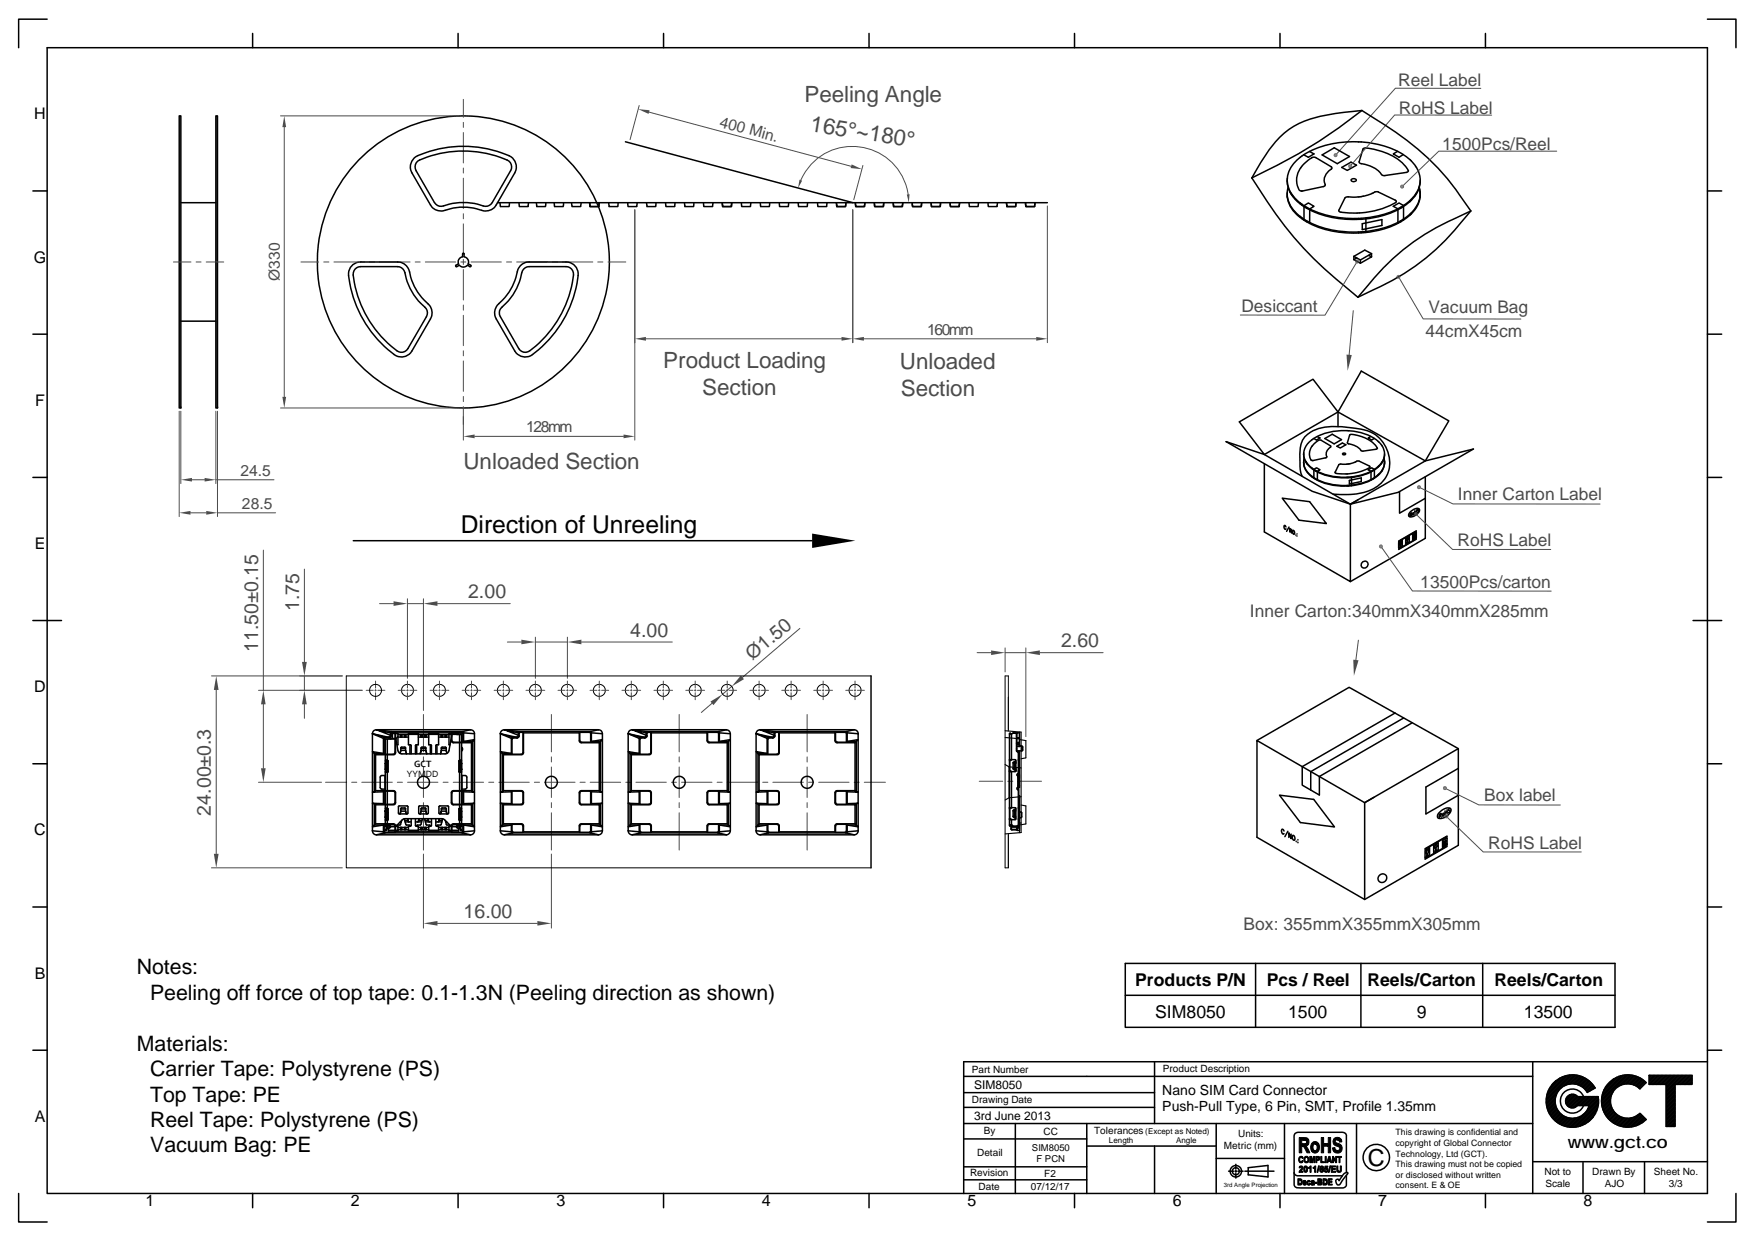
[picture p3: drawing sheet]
<svg xmlns="http://www.w3.org/2000/svg" width="297mm" height="210mm" viewBox="0 0 297 210" stroke-linecap="round" stroke-linejoin="round" font-family="sans-serif">
<defs><g id="words">
<text font-size="4.2" x="78" y="90.2">Direction of Unreeling</text>
<text font-size="4" x="231.5" y="197.3">C</text>
<g font-size="3.8" fill="#4b4b4b">
<text x="136.1" y="17.3">Peeling Angle</text>
<text x="137" y="22.1" transform="rotate(9 137 22.1)">165°~180°</text>
<text x="112.3" y="62.3">Product Loading</text>
<text x="152.3" y="62.4">Unloaded</text>
<text x="118.9" y="66.9">Section</text>
<text x="152.4" y="66.9">Section</text>
<text x="78.4" y="79.4">Unloaded Section</text>
</g>
<g font-size="3.6">
<text x="23.2" y="164.9">Notes:</text>
<text x="25.4" y="169.2">Peeling off force of top tape: 0.1-1.3N (Peeling direction as shown)</text>
<text x="23.2" y="177.8">Materials:</text>
<text x="25.4" y="182.1">Carrier Tape: Polystyrene (PS)</text>
<text x="25.4" y="190.7">Reel Tape: Polystyrene (PS)</text>
<text x="25.4" y="186.4">Top Tape: PE</text>
<text x="25.4" y="195">Vacuum Bag: PE</text>
</g>
<g font-size="3.3" fill="#4b4b4b">
<text x="79.2" y="101.2">2.00</text>
<text x="50.6" y="103.4" transform="rotate(-90 50.6 103.4)">1.75</text>
<text x="106.7" y="107.7">4.00</text>
<text x="43.7" y="110.3" transform="rotate(-90 43.7 110.3)">11.50±0.15</text>
<text x="127.4" y="111.9" transform="rotate(-40 127.4 111.9)">Ø1.50</text>
<text x="179.6" y="109.5">2.60</text>
<text x="35.7" y="138" transform="rotate(-90 35.7 138)">24.00±0.3</text>
<text x="78.5" y="155.3">16.00</text>
</g>
<g font-size="3">
<text x="192.1" y="166.8">Products P/N</text>
<text x="214.4" y="166.8">Pcs / Reel</text>
<text x="231.5" y="166.8">Reels/Carton</text>
<text x="252.9" y="166.8">Reels/Carton</text>
<text x="195.5" y="172.2">SIM8050</text>
<text x="218" y="172.2">1500</text>
<text x="239.8" y="172.2">9</text>
<text x="257.9" y="172.2">13500</text>
</g>
<g font-size="2.9" fill="#4b4b4b">
<text x="236.6" y="14.6">Reel Label</text>
<text x="236.7" y="19.2">RoHS Label</text>
<text x="244.1" y="25.3">1500Pcs/Reel</text>
<text x="210.1" y="52.8">Desiccant</text>
<text x="241.8" y="52.9">Vacuum Bag</text>
<text x="241.3" y="57.1">44cmX45cm</text>
<text x="246.8" y="84.7">Inner Carton Label</text>
<text x="246.7" y="92.5">RoHS Label</text>
<text x="240.4" y="99.4">13500Pcs/carton</text>
<text x="211.6" y="104.4">Inner Carton:340mmX340mmX285mm</text>
<text x="251.2" y="135.6">Box label</text>
<text x="251.9" y="143.6">RoHS Label</text>
<text x="210.5" y="157.3">Box: 355mmX355mmX305mm</text>
</g>
<text font-size="2.9" x="265.4" y="194.2">www.gct.co</text>
<g font-size="2.7">
<text x="5.8" y="20.2">H</text>
<text x="5.7" y="44.4">G</text>
<text x="5.9" y="68.7">F</text>
<text x="5.9" y="92.9">E</text>
<text x="5.8" y="117.1">D</text>
<text x="5.8" y="141.4">C</text>
<text x="5.9" y="165.6">B</text>
<text x="5.9" y="189.8">A</text>
<text x="24.6" y="204.1">1</text>
<text x="59.4" y="204.1">2</text>
<text x="94.2" y="204.1">3</text>
<text x="128.9" y="204.1">4</text>
<text x="163.7" y="204.1">5</text>
<text x="198.5" y="204.1">6</text>
<text x="233.3" y="204.1">7</text>
<text x="268" y="204.1">8</text>
</g>
<g font-size="2.6" fill="#4b4b4b">
<text x="121.6" y="21.4" transform="rotate(15 121.6 21.4)">400 Min.</text>
<text x="47.3" y="47.5" transform="rotate(-90 47.3 47.5)">Ø330</text>
<text x="156.9" y="56.6">160mm</text>
<text x="89" y="73.1">128mm</text>
<text x="40.7" y="80.5">24.5</text>
<text x="41" y="86.1">28.5</text>
</g>
<g font-size="2.4">
<text x="196.7" y="185.2">Nano SIM Card Connector</text>
<text x="196.7" y="188.1">Push-Pull Type, 6 Pin, SMT, Profile 1.35mm</text>
</g>
<g font-size="2">
<text x="164.9" y="184.2">SIM8050</text>
<text x="164.9" y="189.5">3rd June 2013</text>
</g>
<g font-size="1.7">
<text x="164.5" y="181.6">Part Number</text>
<text x="196.8" y="181.4">Product Description</text>
<text x="164.5" y="186.7">Drawing Date</text>
<text x="166.5" y="191.8">By</text>
<text x="185.2" y="191.8">Tolerances</text>
<text x="165.4" y="195.7">Detail</text>
<text x="176.6" y="192">CC</text>
<text x="207.2" y="194.4">Metric (mm)</text>
<text x="209.5" y="192.5">Units:</text>
<text x="164.2" y="199.1">Revision</text>
<text x="165.6" y="201.3">Date</text>
<text x="174.5" y="201.3">07/12/17</text>
<text x="176.7" y="199.1">F2</text>
<text x="261.4" y="198.8">Not to</text>
<text x="261.6" y="200.8">Scale</text>
<text x="269.5" y="198.8">Drawn By</text>
<text x="271.6" y="200.8">AJO</text>
<text x="279.9" y="198.8">Sheet No.</text>
<text x="282.5" y="200.8">3/3</text>
</g>
<g font-size="1.6">
<text x="68.9" y="131.5">YYMDD</text>
<text x="70.1" y="129.7">GCT</text>
<text x="174.7" y="194.7">SIM8050</text>
<text x="175.5" y="196.6">F PCN</text>
</g>
<g font-size="1.5">
<text x="236.2" y="193.9">copyright of Global Connector</text>
<text x="236.2" y="192.1">This drawing is confidential and</text>
<text x="236.2" y="195.7">Technology, Ltd (GCT).</text>
<text x="236.2" y="197.5">This drawing must not be copied</text>
<text x="236.2" y="201">consent. E &amp; OE</text>
<text x="236.2" y="199.2">or disclosed without written</text>
</g>
<g font-size="1.4">
<text x="193.8" y="191.8">(Except as Noted)</text>
<text x="187.7" y="193.4">Length</text>
<text x="199.1" y="193.4">Angle</text>
</g>
<text font-size="1" x="207.1" y="200.8">3rd Angle Projection</text>
</g></defs>
<path d="M137.5 90.3l7.3 1.2-7.3 1.2z" fill="#000"/>
<path d="M59.8 91.5h77.7" fill="none" stroke="#000" stroke-width=".25"/>
<path d="M35.8 114.4h22.1M36.6 116.7v27.8M62 116.8h1.2M63.4 116.8h.3M63.6 115.2v1.2M63.6 116.7v.2M63.6 117.2v1.2M63.9 116.8h1.3M35.8 146.8h22.1" fill="none" stroke="#4b4b4b" stroke-width=".17"/>
<g fill="#4b4b4b">
<path d="M36.2 144.5h.8l-.4 2.3z"/>
<path d="M36.6 114.4l.4 2.3h-.8z"/>
</g>
<path d="M51.5 96.3v15.7M50.7 114.4h7.2M50.7 116.8h10.6M51.5 114.4v2.4M51.5 119.2v2.3" fill="none" stroke="#4b4b4b" stroke-width=".17"/>
<g fill="#4b4b4b">
<path d="M51.5 116.8l.4 2.4h-.8z"/>
<path d="M51.1 112h.8l-.4 2.4z"/>
</g>
<path d="M44.6 93.1v23.7M43.8 116.8h17.5M44.6 119.2v10.8M43.8 132.4h10.6" fill="none" stroke="#4b4b4b" stroke-width=".17"/>
<g fill="#4b4b4b">
<path d="M44.2 130h.8l-.4 2.4z"/>
<path d="M44.6 116.8l.4 2.4h-.8z"/>
</g>
<path d="M64.2 102.1h2.4M69 101.3v13.5M69 102.1h2.7M71.7 101.3v18.9M74 102.1h12.4" fill="none" stroke="#4b4b4b" stroke-width=".17"/>
<g fill="#4b4b4b">
<path d="M66.6 101.7l2.4 .4-2.4 .4z"/>
<path d="M71.7 102.1l2.3-.4v.8z"/>
</g>
<path d="M85.9 108.6h2.3M90.6 107.8v7M90.6 108.6h5.4M96 107.8v7M98.4 108.6h15.4" fill="none" stroke="#4b4b4b" stroke-width=".17"/>
<g fill="#4b4b4b">
<path d="M88.2 108.2l2.4 .4-2.4 .4z"/>
<path d="M96 108.6l2.4-.4v.8z"/>
</g>
<path d="M120.5 119l-1.8 1.6M123.8 116.1l-1.5 1.4M135.4 106.3l-9.8 8.3" fill="none" stroke="#4b4b4b" stroke-width=".17"/>
<g fill="#4b4b4b">
<path d="M120.2 118.7l2.1-1.2-1.5 1.8z"/>
<path d="M125.4 114.3l.5 .6-2.1 1.2z"/>
</g>
<path d="M71.7 144.5v12.5M74 156.2h17M93.3 144.5v12.5" fill="none" stroke="#4b4b4b" stroke-width=".17"/>
<g fill="#4b4b4b">
<path d="M71.7 156.2l2.3-.4v.8z"/>
<path d="M91 155.8l2.3 .4-2.3 .4z"/>
</g>
<g fill="none" stroke="#000" stroke-width=".17">
<path d="M147.4 114.4h-88.8v32.4h88.8M170.7 123.7v-9.3h-.6v32.4h.6v-5.7"/>
<circle cx="63.6" cy="116.8" r="1.02"/>
<circle cx="69" cy="116.8" r="1.01"/>
<circle cx="74.4" cy="116.8" r="1.02"/>
<circle cx="79.8" cy="116.8" r="1.02"/>
<circle cx="85.2" cy="116.8" r="1.01"/>
<circle cx="90.6" cy="116.8" r="1.02"/>
<circle cx="96" cy="116.8" r="1.02"/>
<circle cx="101.4" cy="116.8" r="1.02"/>
<circle cx="106.8" cy="116.8" r="1.02"/>
<circle cx="112.3" cy="116.8" r="1.02"/>
<circle cx="117.7" cy="116.8" r="1.02"/>
<circle cx="123.1" cy="116.8" r="1.02"/>
<circle cx="128.5" cy="116.8" r="1.01"/>
<circle cx="133.9" cy="116.8" r="1.02"/>
<circle cx="139.3" cy="116.8" r="1.02"/>
<circle cx="144.7" cy="116.8" r="1.01"/>
</g>
<g fill="none" stroke="#4b4b4b" stroke-width=".17">
<path d="M165.4 110.4h2.3M170.1 109.6v4.1M170.1 110.4h3.5M173.6 109.6v15M176 110.4h10.7M55.1 132.4h3.6M59.5 132.4h.9M61.2 132.4h5.2M67.2 132.4h.9M69 132.4h5.1M71.7 120.9v6.3M71.7 128.1v.8"/>
<path d="M71.7 129.8v5.1M71.7 135.8v.9M71.7 137.5v6.3M75 132.4h.8M76.7 132.4h5.2M82.7 132.4h.9M84.4 132.4h5.2M90.4 132.4h.9M92.2 132.4h5.1M93.3 120.9v6.3M93.3 128.1v.8M93.3 129.8v5.1"/>
<path d="M93.3 135.8v.9M93.3 137.5v6.3M98.2 132.4h.8M99.9 132.4h5.2M105.9 132.4h.9M107.6 132.4h5.2M113.6 132.4h.9M115 120.9v6.3M115 128.1v.8M115 129.8v5.1M115 135.8v.9M115 137.5v6.3"/>
<path d="M115.4 132.4h5.1M121.4 132.4h.8M123.1 132.4h5.1M129.1 132.4h.9M130.8 132.4h5.2M136.6 120.9v6.3M136.6 128.1v.8M136.6 129.8v5.1M136.6 135.8v.9M136.6 137.5v6.3M136.8 132.4h.9M138.6 132.4h5.1"/>
<path d="M144.6 132.4h.8M146.3 132.4h3.6M165.7 132.2h4M170.6 132.2h.8M172.3 132.2h4"/>
</g>
<path d="M170.1 123.6l2.7 .3v17l-2.7 .2M170.1 124.8l2.5 .2M170.1 129.4l.7 .4M170.8 129.8v5.2M170.8 129.8l2 .1M170.8 135l-.7 .4M172.6 123.9v2.2h.2M172.6 125.1l1 .2v2.9l-.8 .2M172.8 136.2l.8 .2v3l-1 .2M172.8 139.2l-.2 .1v1.6M172.8 134.8l-2 .2" fill="none" stroke="#000" stroke-width=".19"/>
<g fill="#4b4b4b">
<path d="M167.7 110.1l2.4 .3-2.4 .4z"/>
<path d="M173.6 110.4l2.4-.3v.7z"/>
</g>
<g fill="none" stroke="#4b4b4b" stroke-width=".17">
<path d="M144.3 35.5v22.5M177.3 34.8v23.2M146.2 57.3h29.2M67.4 116.8h1.2M68.8 116.8h.3M69 115.2v1.2M69 116.7v.2M69 117.2v1.2M69.4 116.8h1.1M72.8 116.8h1.2M74.3 116.8h.2M74.4 115.2v1.2"/>
<path d="M74.4 116.7v.2M74.4 117.2v1.2M74.8 116.8h1.2M78.2 116.8h1.2M79.7 116.8h.2M79.8 115.2v1.2M79.8 116.7v.2M79.8 117.2v1.2M80.2 116.8h1.2M83.6 116.8h1.2M85.1 116.8h.2M85.2 115.2v1.2"/>
<path d="M85.2 116.7v.2M85.2 117.2v1.2M85.6 116.8h1.2M89 116.8h1.2M90.5 116.8h.2M90.6 115.2v1.2M90.6 116.7v.2M90.6 117.2v1.2M91 116.8h1.2M94.4 116.8h1.2M95.9 116.8h.3M96 115.2v1.2"/>
<path d="M96 116.7v.2M96 117.2v1.2M96.4 116.8h1.2M99.9 116.8h1.1M101.3 116.8h.3M101.4 115.2v1.2M101.4 116.7v.2M101.4 117.2v1.2M101.8 116.8h1.2M105.3 116.8h1.2M106.7 116.8h.3M106.8 115.2v1.2"/>
<path d="M106.8 116.7v.2M106.8 117.2v1.2M107.2 116.8h1.2M110.7 116.8h1.2M112.1 116.8h.3M112.3 115.2v1.2M112.3 116.7v.2M112.3 117.2v1.2M112.6 116.8h1.2M116.1 116.8h1.2M117.5 116.8h.3M117.7 115.2v1.2"/>
<path d="M117.7 116.7v.2M117.7 117.2v1.2M118 116.8h1.3M121.5 116.8h1.2M123 116.8h.2M123.1 115.2v1.2M123.1 116.7v.2M123.1 117.2v1.2M123.5 116.8h1.2M126.9 116.8h1.2M128.4 116.8h.2M128.5 115.2v1.2"/>
<path d="M128.5 116.7v.2M128.5 117.2v1.2M128.9 116.8h1.2M132.3 116.8h1.2M133.8 116.8h.2M133.9 115.2v1.2M133.9 116.7v.2M133.9 117.2v1.2M134.3 116.8h1.2M137.7 116.8h1.2M139.2 116.8h.2M139.3 115.2v1.2"/>
<path d="M139.3 116.7v.2M139.3 117.2v1.2M139.7 116.8h1.2M143.2 116.8h1.1M144.6 116.8h.2M144.7 115.2v1.2M144.7 116.7v.2M144.7 117.2v1.2M145.1 116.8h1.2"/>
</g>
<g fill="none" stroke="#000" stroke-width=".25">
<path d="M84.2 34.3h93.1M105.9 24l38.5 10.3M147.4 114.4v32.4M63 124.1l2.7 .6 .2 .2M63 124.1l2.1 .6 .1 .2M63 124.1v16.5M63 124.1l2 1M63.6 127.7v6.1M63.6 133.8h3.2l.2 .3v1.7l-.2 .3-.2 .1h-3v3.2M63.6 139.4h3.2l.2 .3v1M63.6 139.4l-.6 .5 1.9-.3 .1-.1M63.6 133.8l-.6 .2h1.9l.1-.1"/>
<path d="M63.7 123.5a.67 .67 0 0 0-.7 .6M63.7 123.5h15.9M63.7 123.5l2.6 .3 .1 .1M64.9 136l.1 .1M64.9 136l-1.9-.1 .4 .1 .2 .2-.2-.2v3.6h1.5v1.1M64.9 134v2M65 127.6l-.1-.1-1.9-.3 .6 .5M65 125.1v2.5M65 133.9v2.2M65 139.5v1.1M65 133.9h1.5l.3 .1 .1 1.8M65 139.5h1.7l.2 .3v1"/>
<path d="M65.2 131.2v2.3M65.2 138.2h.1M65.2 130.1l.2 .3M65.2 137.3h.1M65.2 129.2v.9M65.2 137.3v.9M65.2 129.2h.3M65.2 138.2v.1M65.2 130.1h.3M65.2 139.7h.7l.2 .2h.9l1.1-1.2 .5-.2h6.2l.3 .1 1.3 1.3h.9l.1-.2h.7M65.2 138.3l.2 .2M65.2 128.6h.3l.2 .2v1.7l-.2 .2"/>
<path d="M65.2 138.3v1.6h.2v-.2M65.2 139.8h.2M65.2 138.8h.3M65.2 136.8h.3M65.2 130.2v7M65.2 130.7h.3M65.2 137.2v.1M65.2 131.2l-.7 .1-.2 .2 .1 1.9 .2 .1h.6M65.2 138.6h.2M65.2 136.9h.2M65.2 130.5h.2M65.2 128.8h.2"/>
<path d="M65.3 137.3h.2M65.3 137.3v.9M65.3 138.2h.2M65.3 138.2l.1 .3M65.4 138.5h.1M65.4 129l-.1 .2v.9l.1 .3M65.4 137.1l-.1 .2M65.4 137l.1 .1M65.4 130.4h.1M65.4 137.1l-.2 .1M65.4 129l-.2 .2M65.4 128.6v.4"/>
<path d="M65.4 130.4v.3M65.4 136.8v.3M65.4 138.5v.3M65.4 129h.1M65.5 140h.1M65.5 136.8h.1v2h-.1M65.5 128.7h.1M65.5 139.7l.4 .1v.3M65.5 136.9v.1M65.5 128.6v2.1M65.5 136.8v2M65.5 139.7v.3"/>
<path d="M65.5 128.8h.1M65.5 140l-.1 .1M65.5 136.8l.2 .1v1.7l-.2 .2M65.5 137h.1M65.5 138.6h.1M65.5 130.5h.1M65.5 128.8v1.7M65.5 137v1.6M65.6 125.1v3.6M65.6 130.7v6.1M65.6 138.8v.9M65.6 138.6h.1"/>
<path d="M65.6 130.5h.1M65.6 128.8v1.7M65.6 137v1.6M65.6 138.5h.1M65.6 137.5h.1M65.6 128.7v1.9h-.1M65.6 139.7v.3M65.6 140v.1M65.6 128.8h.1M65.6 136.9v.1M65.7 139.7h.1M65.9 124.9h-.7l-.2 .2"/>
<path d="M66.1 139.8l-.1 .2-.1 .1M66.1 139.8h1.3v.8h-1.7v-.4l.2-.1M66.2 125h.8M66.2 124.5v.2l-.3 .2M66.2 124.1l-2.5-.6 2.5 1M66.3 125l.1-.2v-.7h1v1.9M66.9 123.9l9.5 .1M66.9 123.9h-.6l-.1 .6M66.9 123.9l-.1 3.6-.3 .1h-1.5M66.9 135.7l-.2 .3-.2 .1h-1.5M67 124l-.1 3.5-.3 .2h-3M67 139.8h.1"/>
<path d="M67.1 139.7v.1M67.4 124.7h1.7M67.4 124.3h1.7M67.4 124.6l-.4 .4M67.5 136.4h1.5v1.3h-1.5zM67.7 137.7l.1-.4h.8l.1 .4-.1-1-.8 .1-.1 .9M67.8 139.1h.1M67.8 124.3v.4M67.8 126.5h.8v.5l.2 .6-.2-.6h-.8l-.1 .5zM67.8 126.6h.8M67.8 136.9h.8M67.9 124.3v.4"/>
<path d="M68 138.8l-.2 .8h-.6M68 124.3v.4M68.4 138.5l.3 1.1h.6l.1 .2M68.5 124.3v.4M68.6 124.3v.4M68.6 139.1h1M68.7 124.3v.4M69 138.8h-.5M69 138.8v-.3l.1 .5M69 138.8l.1 .1M69.1 138.9l.1 .2M69.1 138.9v.1"/>
<path d="M69.1 124.3h1.7M69.4 126v1.6M69.6 138.5v1.2l-.2 .1h-.3v.8h1.7v-.8h-.3l-.2-.1v-1.2M70.3 127.6v-1.5l.2-.1h.3v-1.9h-1.7v1.9l.5 .1v1.5M70.3 139.1h1.1M70.5 126v1.6M70.8 124.7h1.8M70.8 124.3h1.8M70.8 138.9v.1M70.8 138.9l-.1 .2M70.9 138.8h.5M70.9 136.4h1.6v1.3h-1.6z"/>
<path d="M70.9 138.5l-.1 .4M71 138.5l-.2 .5M71.1 137.7l.2-.4h.8l.1 .4-.2-1h-.7l-.1 1M71.2 124.3v.4M71.3 136.9h.8M71.3 126.6h.8M71.3 126.5h.8l.1 1.1-.1-.6h-.8l-.2 .6zM71.3 124.3v.4M71.4 124.3v.4M71.5 124.3v.4M71.5 138.5l-.3 1.1h-.5l-.2 .2M71.8 138.5l.4 1.1h.5l.1 .2"/>
<path d="M71.9 124.3v.4M72 124.3v.4M72 139.1h1M72.2 124.3v.4M72.4 138.5l.1 .5M72.4 138.5l.1 .3M72.5 138.8h-.6M72.5 138.8v.1M72.5 138.9l.2 .2M72.5 138.9v.1M72.6 124.3h1.6M72.6 126v-1.9h1.6v1.9"/>
<path d="M72.8 126v1.6M72.9 126l.1 .1v1.5M73 138.5v1.2l-.1 .1h-.3v.8h1.6v-.8h-.3l-.1-.1v-1.2M73.8 139.1h1M73.9 126l-.1 .1v1.5M74 126v1.6M74.2 124.7h1.8M74.2 124.3h1.8M74.3 138.9v.1M74.3 138.9l-.2 .2M74.3 138.8h.6M74.3 138.8v.1"/>
<path d="M74.3 136.4h1.6v1.3h-1.6zM74.4 138.5l-.1 .3M74.4 138.5l-.1 .5M74.6 124.3v.4M74.7 126.6h.8M74.7 136.9h.8M74.7 126.5h.8l.1 1-.1-.5h-.8l-.1 .6zM74.8 124.3v.4M74.9 124.3v.4M75 138.5l-.4 1.1h-.5l-.1 .2M75.3 124.3v.4M75.4 138.8l.2 .8h.5"/>
<path d="M75.4 139.1h.2M75.4 124.3v.4M75.5 124.3v.4M75.6 124.3v.4M75.6 137.7l-.1-1h-.8l-.1 1 .1-.4h.8l.1 .4M76 124.3h2.1M76.1 139.6h.1M76.3 139.7v.1M76.4 124v1.3l.2 .3 3.2 .1M76.5 123.9v1.4l.1 .2 1.7 .1M76.5 135.7v.2l.3 .2h1.5M77.3 139.8h-1.3v.8h1.6v-.4l-.2-.1"/>
<path d="M77.3 139.8l.1 .3M77.3 124.3l-.9-.1-.4 2.8a.66 .66 0 0 1-.7 .6h-7.3a.66 .66 0 0 1-.6-.6l-.4-2-1.8 .1v4M77.6 139.7h.1M77.7 124.3v-.2h-1.7v1.9h.2M77.7 128.7h.2M77.7 140h.2M77.7 128.7v1.9h.2M77.7 136.9l.1 .1M77.7 128.8h.1M77.7 139.7v.3M77.7 140l.1 .1M77.8 137h.1"/>
<path d="M77.8 138.6h.1M77.8 130.5h.1M77.8 128.8h.1M77.8 124.3v4.4M77.8 128.8v1.7M77.8 130.7v6.1M77.8 137v1.6M77.8 138.8v.9M77.8 130.5h-.1M77.8 138.6h-.1M77.9 138.5h.1M77.9 130.4h.1"/>
<path d="M77.9 139.7l-.5 .1v.3M77.9 136.8h-.2v2h.2M77.9 137.3h.2M77.9 137.1h.1M77.9 129h.1M77.9 129.2h.2M77.9 128.6v2.1M77.9 136.8v2M77.9 139.7v.3M77.9 140v.1M77.9 128.8h-.1M77.9 136.9l-.1 .1"/>
<path d="M77.9 138.2h.2M77.9 130.1l.2 .1M77.9 129l.2 .2M77.9 137.1l.2 .2v.9l-.2 .3M77.9 124.3l.2-.1v4.9M77.9 138.6h.2M77.9 136.9h.2M77.9 130.5h.2M77.9 128.8h.2M77.9 124.2h.2M77.9 128.6v.4M77.9 130.4v.3"/>
<path d="M77.9 136.8v.3M77.9 138.5v.3M77.9 137.1l.2 .2M77.9 129l.2 .1M77.9 139.8h.2M78.1 130.2h.1M78.1 130.2l-.2 .2M78.1 129.2h.1M78.1 129.2v1M78.1 130.3l-.2 .1M78.1 136.8h-.3l-.1 .1v1.7l.1 .2h.3M78.1 128.6h-.3l-.1 .2v1.7l.1 .2h.3"/>
<path d="M78.1 123.9l.2 .2v1.5M78.1 129.1v.1M78.1 126.4l.2 .3-.2 .4M78.1 131.2h.6l.3 .1v2l-.3 .2h-.6M78.1 123.9l-1.7 .1M78.1 138.4v1.5h-.2v-.2M78.1 130.3v6.9M78.1 138.2l-.2 .3M78.1 137.3v.9M78.1 130.2v.1M78.2 131.2v2.3M78.3 139.5h-1.7l-.1 .3v1"/>
<path d="M78.3 133.9h-1.5l-.3 .1v1.8M78.3 133.9v2.2M78.3 139.5v1.1M78.3 125.6l.2-.1 1.8-.4-.5 .6M78.5 124l-.2-.2h-12l-.2 .2-.1 .6a1.12 1.12 0 0 1-1 .2l-.1 .1v2.6h-1.5v6.5l.2-.2M78.5 136l1.8-.1-.3 .1-.2 .2M78.5 124v1.5h1.5v8.5l-.2-.2M78.5 134v2M78.5 124l-.2 .1M78.5 124l1.8 .1M78.5 136l-.2 .1M79.6 123.5a.67 .67 0 0 1 .7 .6"/>
<path d="M79.6 123.5l-1.3 .3-.2 .1M79.8 136.2l.2-.2v3.6h-1.5v1.1M79.8 139.4l.5 .5-1.8-.3-.2-.1M79.8 133.8l.5 .2h-1.8l-.2-.1M79.8 139.4h-3.2l-.2 .3v1M79.8 133.8h-3.2l-.2 .3v1.7v.2l.3 .2h3.1M79.8 125.7v8.1M79.8 136.2v3.2M80.3 124.1v16.5M84.7 124.1l2.7 .6 .1 .2M84.7 124.1l2.2 .8M84.7 124.1v16.5"/>
<path d="M84.7 124.1l2 1M85.2 127.7v6.1M85.2 133.8h3.2l.2 .3v1.7v.2l-.3 .2h-3.1v3.2M85.2 139.4h3.2l.2 .3v1M85.2 139.4l-.5 .5 1.9-.3 .1-.1M85.2 133.8l-.2 .2h-.3h1.9l.1-.1M85.4 123.5l2.5 .3 .2 .1M85.4 123.5a.67 .67 0 0 0-.7 .6M85.4 123.5h15.9M86.6 136l.1 .1M86.6 136l-1.9-.1 .3 .1 .2 .2-.2-.2v3.6h1.6v1.1M86.6 134v2"/>
<path d="M86.7 127.6l-.1-.1-1.9-.3 .5 .5M86.7 125.1v2.5M86.7 133.9v2.2M86.7 139.5v1.1M86.7 133.9h1.5l.3 .1v1.8M86.7 139.5h1.6l.2 .3v1M87.5 124.9h-.7l-.1 .2M87.9 124.5l-.1 .2-.3 .2M87.9 124.1l-2.5-.6 2.5 1M88.5 123.9h-.6v.6M88.5 123.9v3.6l-.3 .1h-1.5M88.5 123.9l9.5 .1"/>
<path d="M88.5 135.7l-.2 .3-.1 .1h-1.5M88.6 124v3.5l-.3 .2h-3.1M98 124v1.3l.2 .3 3.2 .1M98.1 123.9v1.4l.2 .2 1.7 .1M98.1 135.7l.1 .2 .3 .2h1.5M99.8 123.9l.2 .2v1.5M99.8 123.9l-1.8 .1M100 139.5h-1.7l-.2 .3v1M100 133.9h-1.5l-.3 .1-.1 1.8M100 133.9v2.2M100 139.5v1.1M100 125.6l.1-.1 1.9-.4-.6 .6"/>
<path d="M100.1 124l-.2-.2h-12l-.1 .1-.1 .7a1.14 1.14 0 0 1-1.1 .2v2.7h-1.6v6.5l.2-.2M100.1 136l1.9-.1-.4 .1-.2 .2M100.1 124v1.5h1.5v8.5l-.2-.2M100.1 134v2M100.1 124l-.1 .1M100.1 124l1.9 .1M100.1 136l-.1 .1M101.3 123.5a.67 .67 0 0 1 .7 .6M101.3 123.5l-1.4 .3-.1 .1M101.4 136.2l.2-.2v3.6h-1.5v1.1M101.4 139.4l.6 .5-1.9-.3-.1-.1M101.4 133.8l.6 .2h-1.9l-.1-.1"/>
<path d="M101.4 139.4h-3.2l-.2 .3v1M101.4 133.8h-3.2l-.2 .3v1.7l.1 .2 .3 .2h3M101.4 125.7v8.1M101.4 136.2v3.2M102 124.1v16.5M106.3 124.1l2.7 .6 .2 .2M106.3 124.1l2.2 .8M106.3 124.1v16.5M106.3 124.1l2 1M106.8 127.7v6.1M106.8 133.8h3.3l.1 .3v1.7v.2l-.3 .2h-3.1v3.2M106.8 139.4h3.3l.1 .3v1"/>
<path d="M106.8 139.4l-.5 .5 1.9-.3 .1-.1M106.8 133.8l-.5 .2h1.9l.1-.1M107 123.5l2.6 .3 .1 .1M107 123.5a.67 .67 0 0 0-.7 .6M107 123.5h15.9M108.2 136l-1.9-.1 .3 .1 .2 .2-.2-.2v3.6h1.6v1.1M108.2 134v2M108.2 136l.1 .1M108.3 127.6l-.1-.1-1.9-.3 .5 .5M108.3 125.1v2.5M108.3 133.9v2.2M108.3 139.5v1.1"/>
<path d="M108.3 133.9h1.5l.3 .1 .1 1.8M108.3 139.5h1.7l.2 .3v1M109.2 124.9h-.8l-.1 .2M109.5 124.5v.2l-.3 .2M109.5 124.1l-2.5-.6 2.5 1M110.2 123.9h-.6l-.1 .6M110.2 123.9l-.1 3.6-.3 .1h-1.5M110.2 123.9l9.5 .1M110.2 135.7l-.2 .3-.2 .1h-1.5M110.2 124v3.5l-.3 .2h-3.1M119.7 124v1.3l.1 .3 3.3 .1M119.8 123.9v1.4l.1 .2 1.7 .1"/>
<path d="M119.8 135.7v.2l.3 .2h1.5M121.4 123.9l-1.7 .1M121.4 123.9l.2 .2v1.5M121.6 125.6l.2-.1 1.8-.4-.5 .6M121.6 139.5h-1.7l-.1 .3v1M121.6 133.9h-1.5l-.3 .1v1.8M121.6 133.9v2.2M121.6 139.5v1.1M121.8 124l-.3-.2h-11.9l-.2 .2-.1 .6a1.12 1.12 0 0 1-1 .2l-.1 .1v2.6h-1.6v6.5l.2-.2M121.8 136l1.8-.1-.3 .1-.2 .2M121.8 124v1.5h1.5v8.5l-.2-.2M121.8 134v2"/>
<path d="M121.8 124l-.2 .1M121.8 124l1.8 .1M121.8 136l-.2 .1M122.9 123.5h.2a.69 .69 0 0 1 .5 .6M122.9 123.5l-1.4 .3-.1 .1M123.1 133.8h-3.3l-.1 .3v1.7l.1 .3 .2 .1h3.1M123.1 125.7v8.1M123.1 136.2v3.2M123.1 136.2l.2-.2v3.6h-1.5v1.1M123.1 139.4l.5 .5-1.8-.3-.2-.1M123.1 133.8l.5 .2h-1.8l-.2-.1M123.1 139.4h-3.3l-.1 .3v1"/>
<path d="M123.6 124.1v16.5M128 124.1l2.7 .6 .1 .2M128 124.1l2 1M128 124.1l2.2 .8M128 124.1v16.5M128.5 133.8h3.1l.2 .1 .1 .2v1.7l-.2 .3-3.2 .1v3.2M128.5 139.4h3.2l.2 .3v1M128.5 139.4l-.5 .5 1.8-.3 .2-.1M128.5 133.8l-.2 .2h-.3h1.8l.2-.1M128.5 127.7v6.1M128.7 123.5l2.5 .3 .1 .1M128.7 123.5a.67 .67 0 0 0-.7 .6"/>
<path d="M128.7 123.5h15.9M129.8 136l.2 .1M129.8 136l-1.8-.1 .3 .1 .2 .2-.2-.2v3.6h1.5v1.1M129.8 134v2M130 127.6l-.2-.1-1.8-.3 .5 .5M130 125.1v2.5M130 133.9v2.2M130 139.5v1.1M130 133.9h1.5l.3 .1v1.8M130 139.5h1.6l.2 .3v1M130.8 124.9h-.8v.2M131.1 124.5v.2l-.3 .2"/>
<path d="M131.1 124.1l-2.4-.6 2.4 1M131.8 123.9h-.5l-.2 .6M131.8 123.9v3.6l-.3 .1h-1.5M131.8 123.9l9.5 .1M131.8 135.7l-.2 .3-.1 .1h-1.5M131.9 124l-.1 3.5-.2 .2h-3.1M141.3 124v1.3l.2 .3 3.2 .1M141.4 123.9v1.4l.2 .2 1.7 .1M141.4 135.7l.1 .2 .3 .2h1.5M143.1 123.9l.2 .2v1.5M143.1 123.9l-1.8 .1M143.3 133.9v2.2"/>
<path d="M143.3 139.5v1.1M143.3 125.6l.1-.1 1.8-.4-.5 .6M143.3 139.5h-1.7l-.2 .3v1M143.3 133.9h-1.5l-.3 .1-.1 1.8M143.4 136l-.1 .1M143.4 124l-.2-.2h-12l-.2 .1v.7a1.14 1.14 0 0 1-1.1 .2l-.1 2.7h-1.5v6.5l.2-.2M143.4 136l1.8-.1-.3 .1-.2 .2M143.4 124v1.5h1.5v8.5l-.2-.2M143.4 134v2M143.4 124l-.1 .1M143.4 124l1.8 .1M144.6 123.5a.67 .67 0 0 1 .6 .6"/>
<path d="M144.6 123.5l-1.4 .3-.1 .1M144.7 139.4l.5 .5-1.8-.3-.1-.1M144.7 133.8l.5 .2h-1.8l-.1-.1M144.7 139.4h-3.2l-.2 .3v1M144.7 133.8h-3h-.2l-.2 .3v1.7l.2 .3 3.2 .1M144.7 125.7v8.1M144.7 136.2v3.2M144.7 136.2l.2-.2v3.6h-1.5v1.1M145.2 124.1v16.5M170.9 138.5h.1M170.9 136.8h.1M170.9 130.4h.1"/>
<path d="M170.9 128.7h.1M170.9 136.7h.9l.1 .1v1.8l-1 .1M170.9 128.5h.9l.1 .2v1.8l-1 .1M170.9 139.6h.3M170.9 138.5l.2 .2M170.9 130.4l.2 .2M170.9 124.2h.3M170.9 128.7v1.7M170.9 136.8v1.7M171.1 124.2l-.1-.1h-.1v15.7l.2-.2M171.1 128.5v.1M171.1 130.5v.1"/>
<path d="M171.1 136.7h.1M171.1 138.6v.1M171.1 139.6v.7l.2 .1M171.1 139.9h1M171.1 128.5l-.2 .2M171.1 136.7l-.2 .1M171.2 124.2l.7-.1 .1 .1v2.8l.4 .3v3.5l-.3 .2 .2 .3M171.2 124.2v4.3M171.2 130.6v6.1M171.2 138.7v.9M171.2 139.6l.3 .2h.7l.2-.2M171.5 138.1l.1 .2 .3 .1"/>
<path d="M171.5 130l.1 .2 .2 .1M171.5 138.1h.4M171.5 137.2h.4M171.5 129.1v.9M171.5 137.2v.9M171.5 130l.2 .1M171.5 124.1l1.1-.1v2.3h-.5M171.7 130.1h.2M171.7 130.1v-1.1l.2-.1-.1 1.4M171.7 130.1l.1 .2M171.8 137v1.4l-.1-.2zM171.8 130.3h.1"/>
<path d="M171.9 128.9h-.3l-.1 .2M171.9 137h-.3l-.1 .2M172 129l-.5 .1M172 125.8h.1M172 124.5h.1M172 126.7h.1M172.1 127h.9M172.1 125h.5M172.1 124.8h.5M172.1 139.8h.2M172.1 139.8v.5l-.1 .1M172.1 140h.5"/>
<path d="M172.2 124l-.1 .1v3M172.3 127v.2M172.3 125.6h.1v.4h-.1zM172.3 133.2l-.2 .3 .3 .2v5.9M172.3 131.3h.3M172.3 131.3v1.9M172.3 127.3h.1M172.4 139.6h.1M172.4 138.7h.1M172.4 138.5h.1M172.4 136.8h.1M172.4 136.7h.1"/>
<path d="M172.4 132.9h.2M172.4 131.6h.2M172.4 130.6h.1M172.4 130.4h.1M172.4 128.7h.1M172.4 128.5h.1M172.4 127.4h.1M172.4 131.3v1.9M172.4 139.8h.2M172.4 139.8h-.1v.2M172.4 134.6h.2v5.9h-.4l-.1-.1M172.4 135h.2"/>
<path d="M172.4 131.1h.2M172.4 127v4.3M172.4 133.2v6.8M172.6 137.4l.3 .1v.8l-.3 .1M172.6 127v6.2h-.3M172.6 126.2h.4M173 126.2l.1 .2v.5l-.1 .1M173 126.2v.8M63 140.6a.67 .67 0 0 0 .7 .7M63 140.6l1.9 .1M63.7 141.3h15.9M65 140.6l.2 .2"/>
<path d="M65 140.6l-.1 .1M65.2 140.8l-1.5 .5M65.3 140.3l.1 .1M65.4 140.1l-.2 .3 .2 .1 .2-.4M65.4 140.1h.2M65.7 140.5h1.7M67 140.7l-1.8 .1M67 140.7l9.5 .1M67.4 140.4h1.7M67.4 140h1.7M67.8 140v.4M67.9 140v.4"/>
<path d="M68 140v.4M68.5 140v.4M68.6 140v.4M68.7 140v.4M69.1 140.5h1.7M70.8 140.4h1.8M70.8 140h1.8M71.2 140v.4M71.3 140v.4M71.4 140v.4M71.5 140v.4M71.9 140v.4"/>
<path d="M72 140v.4M72.2 140v.4M72.6 140.5h1.6M74.2 140.4h1.8M74.2 140h1.8M74.6 140v.4M74.8 140v.4M74.9 140v.4M75.3 140v.4M75.4 140v.4M75.5 140v.4M75.6 140v.4"/>
<path d="M76 140.5h1.6M76.5 140.8h1.6M77.9 140.1h-.1M77.9 140.1l.2 .3-.1 .1-.2-.4M78.1 140.3l-.2 .1M78.1 140.8l1.5 .5M78.3 140.6l.2 .1M78.3 140.6l-.2 .2M78.5 140.7l-.2 .2h-13.2l-.2-.2M80.3 140.6a.67 .67 0 0 1-.7 .7M80.3 140.6l-1.8 .1M84.7 140.6a.67 .67 0 0 0 .7 .7"/>
<path d="M84.7 140.6l1.9 .1M85.4 141.3h15.9M86.7 140.6l.2 .2M86.7 140.6l-.1 .1M86.9 140.8l-1.5 .5M88.6 140.7l9.5 .1M88.6 140.7l-1.7 .1M98.1 140.8h1.7M99.8 140.8l1.5 .5M100 140.6l.1 .1M100 140.6l-.2 .2M100.1 140.7l-.2 .2h-13.2l-.1-.2"/>
<path d="M102 140.6a.67 .67 0 0 1-.7 .7M102 140.6l-1.9 .1M106.3 140.6l1.9 .1M106.3 140.6a.67 .67 0 0 0 .7 .7M107 141.3h15.9M108.3 140.6l.2 .2M108.3 140.6l-.1 .1M108.5 140.8l-1.5 .5M110.2 140.7l9.6 .1M110.2 140.7l-1.7 .1M119.8 140.8h1.6M121.4 140.8l1.5 .5"/>
<path d="M121.6 140.6l-.2 .2M121.6 140.6l.2 .1M121.8 140.7l-.3 .2h-13.1l-.2-.2M123.6 140.6l-1.8 .1M123.6 140.6l-.1 .4-.6 .3M128 140.6l1.8 .1M128 140.6a.67 .67 0 0 0 .7 .7M128.7 141.3h15.9M130 140.6l.2 .2M130 140.6l-.2 .1M130.2 140.8l-1.5 .5M131.9 140.7l9.5 .1"/>
<path d="M131.9 140.7l-1.7 .1M141.4 140.8h1.7M143.1 140.8l1.5 .5M143.3 140.6l.1 .1M143.3 140.6l-.2 .2M143.4 140.7l-.2 .2h-13.2l-.2-.2M145.2 140.6a.67 .67 0 0 1-.6 .7M145.2 140.6l-1.8 .1M171.1 140.2l.2 .1M171.3 140.3v.1M171.3 140.4h.7M171.3 140.3h.7"/>
<path d="M172 140.3v.1M172.1 140.1h.5M172.1 140.2l-.1 .1"/>
<circle cx="78.4" cy="44.3" r="24.7"/>
<circle cx="71.7" cy="132.4" r="1.02"/>
<circle cx="93.3" cy="132.4" r="1.02"/>
<circle cx="115" cy="132.4" r="1.01"/>
<circle cx="136.6" cy="132.4" r="1.02"/>
</g>
<g fill="#4b4b4b">
<path d="M144.3 57.3l1.9-.3v.6z"/>
<path d="M175.4 57l1.9 .3-1.9 .3z"/>
</g>
<path d="M61 45.1a1.27 1.27 0 0 0-1.2 1.4 18.9 18.9 0 0 0 7.4 12.9M61 44.3a2.04 2.04 0 0 0-2 2.3 19.6 19.6 0 0 0 7.7 13.4" fill="none" stroke="#000" stroke-width=".25"/>
<path d="M47.5 19.6h30.3M48.1 21.5v45.6M47.5 69h30.4" fill="none" stroke="#4b4b4b" stroke-width=".17"/>
<g fill="#4b4b4b">
<path d="M48.1 19.6l.3 1.9h-.6z"/>
<path d="M47.8 67.1h.6l-.3 1.9z"/>
</g>
<g fill="none" stroke="#4b4b4b" stroke-width=".17">
<path d="M29.4 44.3h2.9M33.2 44.3h.8M34.9 44.3h3M50.9 44.3h3M54.8 44.3h.9M56.5 44.3h5.2M62.5 44.3h.9M64.2 44.3h5.2M70.3 44.3h.8M72 44.3h5.1M78 44.3h.8M79.7 44.3h5.2"/>
<path d="M85.7 44.3h.9M87.4 44.3h5.2M93.5 44.3h.8M95.2 44.3h5.1M101.2 44.3h.8M102.9 44.3h3M30.6 69.6v12.2M36.5 69.6v12.2M32.5 81.2h2.1M36.5 81.2h9.9"/>
</g>
<path d="M30.3 19.6h.3v49.4h-.3zM36.5 19.6h.3v49.4h-.3zM30.6 34.3h5.9M30.6 54.3h5.9M30.6 69h.1M36.8 69h.1" fill="none" stroke="#000" stroke-width=".25"/>
<g fill="#4b4b4b">
<path d="M30.6 81.2l1.9-.3v.6z"/>
<path d="M34.6 80.9l1.9 .3-1.9 .3z"/>
</g>
<path d="M70.7 26.3a2.09 2.09 0 0 0-1 3M71 27.1a18.8 18.8 0 0 1 14.8 0M86.1 26.3a2.08 2.08 0 0 1 1 3" fill="none" stroke="#000" stroke-width=".25"/>
<g fill="none" stroke="#4b4b4b" stroke-width=".17">
<path d="M78.4 16.8v3M78.4 20.7v.9M78.4 22.4v5.2M78.4 28.4v.9M78.4 30.1v5.2M78.4 36.2v.8M78.4 37.9v5.1M107.4 35.5v39M78.4 43.9v.9M78.4 45.6v5.2M78.4 51.6v.9M78.4 53.3v5.2"/>
<path d="M78.4 59.4v.8M78.4 61.1v5.1M78.4 67.1v.9M78.4 68.8v5.7M80.3 73.8h25.2"/>
</g>
<g fill="#4b4b4b">
<path d="M78.4 73.8l1.9-.3v.7z"/>
<path d="M105.5 73.5l1.9 .3-1.9 .4z"/>
</g>
<path d="M69.7 29.3l3.2 5.4a2.06 2.06 0 0 0 2.4 .9 9.5 9.5 0 0 1 6.6 .1 2.08 2.08 0 0 0 2.1-1l3.1-5.4M71 27.1a1.27 1.27 0 0 0-.6 1.8l3.1 5.4a1.29 1.29 0 0 0 1.6 .5 10.5 10.5 0 0 1 7 .1 1.29 1.29 0 0 0 1.2-.6l3.1-5.4a1.27 1.27 0 0 0-.6-1.8M123.8 34.3l-.1 .7h-1.4l-.1-.7M61 45.1h6.3a1.29 1.29 0 0 1 1.2 1.1 10.3 10.3 0 0 0 3.6 6 1.3 1.3 0 0 1 .1 1.4l-3.2 5.4a1.26 1.26 0 0 1-1.8 .4M61 44.3h6.3a2.06 2.06 0 0 1 2 1.7 9.6 9.6 0 0 0 3.4 5.7 2.08 2.08 0 0 1 .2 2.3l-3.2 5.4a2.05 2.05 0 0 1-3 .6M78.3 42.9h.2v.5a.91 .91 0 0 1 .7 1.2l.5 .3v.2h-.2l-.4-.2a.9 .9 0 0 1-1.4 0l-.4 .2h-.2l.1-.2 .4-.3a.91 .91 0 0 1 .7-1.2zM88.1 44.9a1.96 1.96 0 0 1 1.5-.6h6.2a2.04 2.04 0 0 1 2.1 2.3 19.4 19.4 0 0 1-8.1 13.6 2.08 2.08 0 0 1-2.7-.8l-3.1-5.4a2.04 2.04 0 0 1 .4-2.6 9.8 9.8 0 0 0 3.3-5.8zM88.6 45.5l.6-.3 .4-.1h6.2a1.27 1.27 0 0 1 1.3 1.4 18.6 18.6 0 0 1-7.8 13 1.25 1.25 0 0 1-1.5-.5l-3.1-5.4a1.28 1.28 0 0 1 .3-1.6 10.5 10.5 0 0 0 3.4-6.2z" fill="none" stroke="#000" stroke-width=".25"/>
<path d="M107.4 35.5v22.5M144.3 35.5v22.5M109.3 57.3h33.1" fill="none" stroke="#4b4b4b" stroke-width=".17"/>
<g fill="#4b4b4b">
<path d="M107.4 57.3l1.9-.3v.6z"/>
<path d="M142.4 57l1.9 .3-1.9 .3z"/>
</g>
<g fill="none" stroke="#000" stroke-width=".25">
<path d="M70.7 26.3a19.6 19.6 0 0 1 15.4 0M112.6 34.3l.1 .7h1.5l.1-.7M115.8 34.3l.1 .7h1.5l.1-.7M119.1 34.3v.7h1.5l.1-.7M122.3 34.3v.7h1.5l.1-.7M125.5 34.3l.1 .7h1.4l.1-.7M128.7 34.3l.1 .7h1.4l.1-.7M131.9 34.3l.1 .7h1.4l.1-.7M135.1 34.3l.1 .7h1.4l.1-.7M138.4 34.3v.7h1.5l.1-.7M141.6 34.3v.7h1.5l.1-.7M144.8 34.3v.7h1.5l.1-.7"/>
<path d="M148 34.3l.1 .7h1.4l.1-.7M151.2 34.3l.1 .7h1.4l.1-.7M154.4 34.3l.1 .7h1.4l.1-.7M157.6 34.3l.1 .7h1.4l.1-.7M160.8 34.3l.1 .7h1.4l.1-.7M164 34.3l.1 .7h1.4l.1-.7M167.2 34.3l.1 .7h1.4l.1-.7"/>
</g>
<path d="M30.3 69.6v17.8M36.8 69.6v17.8M32.2 86.8h2.7M36.8 86.8h9.9" fill="none" stroke="#4b4b4b" stroke-width=".17"/>
<g fill="#4b4b4b">
<path d="M30.3 86.8l1.9-.3v.6z"/>
<path d="M34.9 86.5l1.9 .3-1.9 .3z"/>
</g>
<path d="M170.3 34.3l.1 .7h1.5l.1-.7M173.6 34.3l.1 .7h1.4l.1-.7" fill="none" stroke="#000" stroke-width=".25"/>
<path d="M135.5 30.5a9.5 9.5 0 0 1 10-5.6 9.5 9.5 0 0 1 8.2 8" fill="none" stroke="#4b4b4b" stroke-width=".17"/>
<g fill="#4b4b4b">
<path d="M153.5 32.9h.4l-.1 1.4z"/>
<path d="M135.3 30.4l.5 .2-.7 1.2z"/>
</g>
<path d="M108.2 17.9l-1.6 5.7M109.9 19l34.2 9.1M146 28l-1.5 5.8" fill="none" stroke="#4b4b4b" stroke-width=".17"/>
<g fill="#4b4b4b">
<path d="M144.1 27.8l1.8 .8-1.9-.2z"/>
<path d="M108 18.5l1.9 .2-.1 .6z"/>
</g>
<g fill="none" stroke="#000" stroke-width=".25">
<path d="M84.6 34.3l.1 .7h1.4l.1-.7M87.8 34.3l.1 .7h1.5v-.7M90.8 34.3l.1 .7h1.4l.1-.7M93.8 34.3l.1 .7h1.4l.1-.7M96.8 34.3v.7h1.5v-.7M99.8 34.3l.1 .7h1.4l.1-.7M101.4 34.3l-.1 .7h-1.4l-.1-.7M103 34.3l.1 .7h1.4l.1-.7M106.2 34.3l.1 .7h1.5v-.7M109.4 34.3l.1 .7h1.5v-.7M67.2 126h.2M72.6 126h.3"/>
<path d="M73.9 126h.3M190.5 163h82.8v10.8h-82.8zM190.5 168.4h82.8M212.5 163v10.8M230.3 163v10.8M251 163v10.8"/>
</g>
<g fill="#4b4b4b">
<path d="M226.1 26.3l-.1 .3-.2-.1z"/>
<path d="M226.1 26.3v.3h-.1z"/>
<path d="M226.1 26.3l.2 .2-.2 .1z"/>
<path d="M226.1 26.3h.3l-.1 .2z"/>
<path d="M226.1 26.3l.3-.2v.2z"/>
<path d="M226.3 26l.1 .1-.3 .2z"/>
<path d="M226.1 25.9l.2 .1-.2 .3z"/>
<path d="M226 25.9h.1v.4z"/>
<path d="M225.8 26l.2-.1 .1 .4z"/>
<path d="M225.8 26l.3 .3-.4-.1z"/>
<path d="M225.7 26.2l.4 .1-.4 .1z"/>
<path d="M225.7 26.4l.4-.1-.3 .2z"/>
</g>
<path d="M250.6 15l-14.4-.1-9.9 11.1" fill="none" stroke="#4b4b4b" stroke-width=".17"/>
<g fill="none" stroke="#000" stroke-width=".25">
<path d="M217.9 33a5.9 5.9 0 0 0 3.5 4.5 17.6 17.6 0 0 0 15.5 0 5.8 5.8 0 0 0 3.4-4.2l.1-.3M217.9 30.2a5.1 5.1 0 0 0 2.7 4.7 17.3 17.3 0 0 0 17.1-.1 6.5 6.5 0 0 0 2.2-2.2l.3-1 .2-1M219.2 27.4a12.9 12.9 0 0 1 8.5-3.4 16.7 16.7 0 0 1 10 2.3 5.5 5.5 0 0 1 2.7 3.9 5.2 5.2 0 0 1-2.7 4.5 17.2 17.2 0 0 1-17.1 0l-.3-.2a5.2 5.2 0 0 1-2.4-4.4 4.7 4.7 0 0 1 1.3-2.7zM220.7 37.3v-2.5l.7-.5 1 .6-.7 .5v2.4M221.1 35.1v.1M221.1 37.4v.1M221.6 25.6l.8 .4-1 .6-.7-.4M222 26.7l.7-.1 2.6 1.6 .1 .2-.1 .2M222 26.7a4.2 4.2 0 0 0-2.2 5.2l.2 .3 .4 .1 3.7-.8 .2-.2a2.07 2.07 0 0 1 1-2.7M223.8 26.2l2-1.2 2.6 1.5-2.1 1.2zM228.7 30.4a.49 .49 0 0 1 .9 .1 .49 .49 0 0 1-.5 .2 .49 .49 0 0 1-.4-.3zM230.6 37.9l3.3-.7v.9l-3.3 .7z"/>
<path d="M231.2 36.9v2.4M231.2 25l-.5 .2-.7 2.2 .1 .2a6.1 6.1 0 0 1 3.8 2l.4 .1 3.7-.5 .4-.3a8.3 8.3 0 0 0-6-3.7l-1.2-.2M232.7 32.5a7.6 7.6 0 0 1-4.5 .8M232.7 32.5h.5l3 1.4 .1 .2v.1a13.8 13.8 0 0 1-9.6 1.6l-.1-.2 1-2.1 .6-.2M236.6 25.6l-.8 .4 1 .6 .7-.5M237.1 35.1v.1M237.1 37.4v.1M237.6 37.2v-2.4l-.8-.5-1 .6 .8 .4v2.5M240.2 31.8l.2 .9M240.2 31.7a4.6 4.6 0 0 1-1.8 4.9 15.2 15.2 0 0 1-9.8 2.8 13.8 13.8 0 0 1-9.2-3.2 4.4 4.4 0 0 1-1.4-4.5"/>
</g>
<path d="M227.9 60l.9 .1-.7 2.6z" fill="#4b4b4b"/>
<path d="M229 52.6l-.7 7.4" fill="none" stroke="#4b4b4b" stroke-width=".17"/>
<path d="M227.1 28.3l1.6-.9 .9 .5-1.6 .9z" fill="none" stroke="#000" stroke-width=".25"/>
<g fill="#4b4b4b">
<path d="M228.5 28.1v.4l-.2-.1z"/>
<path d="M228.5 28.1l.1 .3-.1 .1z"/>
<path d="M228.5 28.1l.3 .2-.2 .1z"/>
<path d="M228.5 28.1l.3 .1v.1z"/>
<path d="M228.5 28.1l.3-.1v.2z"/>
<path d="M228.7 27.9l.1 .1-.3 .1z"/>
<path d="M228.6 27.8l.1 .1-.2 .2z"/>
<path d="M228.4 27.8h.2l-.1 .3z"/>
<path d="M228.3 27.9l.1-.1 .1 .3z"/>
<path d="M228.3 27.9l.2 .2h-.3z"/>
<path d="M228.2 28.1h.3l-.3 .1z"/>
<path d="M228.2 28.2l.3-.1-.2 .3z"/>
</g>
<path d="M252.5 19.5h-16.4l-7.4 8.4" fill="none" stroke="#4b4b4b" stroke-width=".17"/>
<path d="M230.5 18.7a63.9 63.9 0 0 1 11.3 8.2l1.9 1.9 1.8 2.1 3.4 4.8M230.5 18.7a30.4 30.4 0 0 0-11 2.4 15.3 15.3 0 0 0-6 6.2l-1.6 2.8M230.5 18.7a90.1 90.1 0 0 1-18.6 11.4M211.9 30.1a69.1 69.1 0 0 0 10.8 14l2.2 2 4.9 4.2M248.9 35.7l-2.7 1.3a37.7 37.7 0 0 0-14.4 10.9l-2 2.4M248.9 35.7l-1.9 2.3a38 38 0 0 1-14.4 11l-2.8 1.3" fill="none" stroke="#000" stroke-width=".25"/>
<g fill="#4b4b4b">
<path d="M237.3 31.6l-.1 .3-.1-.1z"/>
<path d="M237.3 31.6l.1 .3h-.2z"/>
<path d="M237.3 31.6l.2 .2-.1 .1z"/>
<path d="M237.3 31.6l.3 .1-.1 .1z"/>
<path d="M237.3 31.6l.3-.1v.2z"/>
<path d="M237.3 31.6l.3-.3v.2z"/>
<path d="M237.4 31.2l.2 .1-.3 .3z"/>
<path d="M237.2 31.2h.2l-.1 .4z"/>
<path d="M237.1 31.3l.1-.1 .1 .4z"/>
<path d="M237.1 31.3l.2 .3-.3-.1z"/>
<path d="M237 31.5l.3 .1-.3 .1z"/>
<path d="M237 31.7l.3-.1-.2 .2z"/>
</g>
<path d="M263.5 25.6h-20l-5.9 5.7" fill="none" stroke="#4b4b4b" stroke-width=".17"/>
<g fill="#4b4b4b">
<path d="M236.5 46.6l.2 .2-.3-.1z"/>
<path d="M236.4 46.7l.3 .1h-.4z"/>
<path d="M236.3 46.8h.4l-.3 .2z"/>
<path d="M236.4 47l.3-.2-.2 .3z"/>
<path d="M236.7 46.8v.4l-.2-.1z"/>
<path d="M236.7 46.8l.2 .3-.2 .1z"/>
<path d="M236.7 46.8l.3 .2-.1 .1z"/>
<path d="M236.7 46.8h.3v.2z"/>
<path d="M236.7 46.8l.3-.1v.1z"/>
<path d="M236.9 46.6l.1 .1-.3 .1z"/>
<path d="M236.7 46.5l.2 .1-.2 .2z"/>
<path d="M236.5 46.6l.2-.1v.3z"/>
</g>
<path d="M236.9 47.1l4 6.9h16.5" fill="none" stroke="#4b4b4b" stroke-width=".17"/>
<path d="M229.2 43.4v.5M229.6 43.7l-.4 .2M230.3 44v.5M231.6 43.2l.5 .3M232.1 42.9l-1.8 1.1-1.1-.6M232.1 43.5l-1.8 1-1.1-.6M232.1 42.9l-1.1-.6-1.8 1.1M232.1 42.9v.6" fill="none" stroke="#000" stroke-width=".25"/>
<g fill="#4b4b4b">
<path d="M229.7 43.9h.2l-.2 .3z"/>
<path d="M229.5 43.9h.2v.3z"/>
<path d="M229.4 44.1l.1-.2 .2 .3z"/>
<path d="M229.4 44.1l.3 .1h-.3z"/>
<path d="M229.4 44.2h.3l-.3 .2z"/>
<path d="M229.4 44.4l.3-.2-.2 .3z"/>
<path d="M229.7 44.2v.4l-.2-.1z"/>
<path d="M229.7 44.2l.2 .3-.2 .1z"/>
<path d="M229.7 44.2l.3 .2-.1 .1z"/>
<path d="M229.7 44.2h.3v.2z"/>
<path d="M229.7 44.2l.3-.1v.1z"/>
<path d="M229.9 43.9l.1 .2-.3 .1z"/>
</g>
<path d="M229.5 44.5l-5.2 8.8h-14.4" fill="none" stroke="#4b4b4b" stroke-width=".17"/>
<g fill="none" stroke="#000" stroke-width=".25">
<path d="M212.7 125.3l15.6-9 18.5 10.4M216.6 134.5l5.8 .8 3.5 4.6-5.8-.7zM232.6 134.9l-1.6 .9 15.8-9.1v16.3l-15.8 9.2-18.3-10.5v-16.4l18.3 10.5v16.4M241.3 133.2v4.5l5.5-3.1M243.5 137.6a1.73 1.73 0 0 1 2.1-.7 1.66 1.66 0 0 1-2.3 1.4v-.4zM243.6 138.1l.3-.2v-.3l-.3 .2v.7M243.8 138l.1 .3M244.2 137.6h.1a.25 .25 0 0 1 .1 .3 .25 .25 0 0 1-.3 .2zM244.6 137.2v.7M244.9 137v.7M244.9 137.3l-.3 .2M245.4 136.8h-.2l-.1 .2 .1 .1h.2a.22 .22 0 0 1 0 .3 .22 .22 0 0 1-.3 .1"/>
<path d="M217.3 140.6l-.2-.3a.48 .48 0 0 0 .1 .8l.1-.1M218 140.7l-.5 .9M218.5 141.1v.8l-.4-1v.8M218.8 141.4h.2a.58 .58 0 0 1 0 .8 .61 .61 0 0 1-.2-.8zM219.4 142.3h.1M219.7 142.1h.1M219.7 142.5h.1M241.2 143.9l.8-.4v1.1l-.8 .5zM241.4 144l.4-.3v.5l-.2 .2 .1 .3-.3 .2 .2-.4-.2-.1zM241.4 143.9v.5M242.7 143.1l.7-.5v1.2l-.7 .4zM243 143.9h.1"/>
<path d="M243 143.3v.6M243 142.9v.1a.18 .18 0 0 1 .3 0 .18 .18 0 0 1 0 .2l-.6 .3zM244.2 142.2l.7-.5v1.2l-.7 .5zM244.2 143.1l.7-.4v.1l-.7 .4zM244.3 142.6l.1-.1-.1 .5zM244.4 142.2l.1 .3-.2 .1zM244.6 142.4h.1v.4h-.1zM244.7 142.1l.1 .2-.2 .2zM244.9 141.5l-3.7 2.2M244.9 141.5l-3.7 2.1M244.9 143.1l-3.7 2.2M244.9 143.2l-3.7 2.2"/>
<circle cx="234" cy="148.6" r=".75"/>
</g>
<path d="M229 111.6l.9 .1-.7 2.6z" fill="#4b4b4b"/>
<path d="M229.9 108.3l-.4 3.4" fill="none" stroke="#4b4b4b" stroke-width=".17"/>
<g fill="#4b4b4b">
<path d="M244.2 133.2l.4 .2h-.4z"/>
<path d="M244.2 133.4h.4l-.3 .1z"/>
<path d="M244.3 133.5l.3-.1-.2 .3z"/>
<path d="M244.6 133.4v.3h-.2z"/>
<path d="M244.6 133.4l.2 .2-.2 .1z"/>
<path d="M244.6 133.4l.3 .1-.1 .1z"/>
<path d="M244.6 133.4l.3-.1v.2z"/>
<path d="M244.6 133.4l.2-.2 .1 .1z"/>
<path d="M244.7 133l.1 .2-.2 .2z"/>
<path d="M244.5 133h.2l-.1 .4z"/>
<path d="M244.4 133.1l.1-.1 .1 .4z"/>
<path d="M244.4 133.1l.2 .3-.4-.2z"/>
</g>
<path d="M244.9 133.5l5.4 2.7h13.8" fill="none" stroke="#4b4b4b" stroke-width=".17"/>
<g fill="#4b4b4b">
<path d="M244.6 137.9l.2 .2h-.3z"/>
<path d="M244.5 138.1h.3l-.3 .1z"/>
<path d="M244.5 138.2l.3-.1-.2 .3z"/>
<path d="M244.8 138.1l-.1 .4-.1-.1z"/>
<path d="M244.8 138.1l.1 .4h-.2z"/>
<path d="M244.8 138.1l.2 .3-.1 .1z"/>
<path d="M244.8 138.1l.3 .1-.1 .2z"/>
<path d="M244.8 138.1l.3-.1v.2z"/>
<path d="M245 137.9l.1 .1-.3 .1z"/>
<path d="M244.9 137.8l.1 .1-.2 .2z"/>
<path d="M244.7 137.8h.2l-.1 .3z"/>
<path d="M244.6 137.9l.1-.1 .1 .3z"/>
</g>
<path d="M245 138.4l6 5.8h16.6" fill="none" stroke="#4b4b4b" stroke-width=".17"/>
<g fill="none" stroke="#000" stroke-width=".25">
<path d="M214 78.5v11.5l14.6 8.4v-13.1l-14.6-8.4 12.5-7.2 14.7 8.3-12.6 7.3M220.7 76.6a3.1 3.1 0 0 0 1.6 2.9 10.3 10.3 0 0 0 10.9-.4l.2-.2a2.77 2.77 0 0 0 .9-2M220.7 78.2v.3M220.7 78.5a4.7 4.7 0 0 0 3.5 3.2 10.3 10.3 0 0 0 9-1.3l.2-.2a2.85 2.85 0 0 0 .9-1.7M220.7 77.5a2.85 2.85 0 0 0 1.6 3.4 10.3 10.3 0 0 0 10.9-.4l.2-.2a2.78 2.78 0 0 0 .9-2M221.4 74.9a9.5 9.5 0 0 1 8.5-1.8 5.7 5.7 0 0 1 4.1 2.5 2.69 2.69 0 0 1-.8 3.4 10.1 10.1 0 0 1-11.5-.1 2.72 2.72 0 0 1-.3-4zM221.9 77.8l.3 .1 2.3-.5a1.47 1.47 0 0 1 .8-1.8l-.1-.2-1.6-.9a.85 .85 0 0 0-1 .4 2.33 2.33 0 0 0-.7 2.9M222.7 79.6v.1M222.9 73.9l.5 .2-.6 .4-.4-.3M224.2 74.2l1.3-.7 1.6 .9-1.3 .7zM226.3 75.5l.9-.5 .6 .3-1 .5zM226.5 69.7l-4.3-5.5-12.4 7.2 4.2 5.5-6.5-2.2 14.6 8.4 6.5 2.2"/>
<path d="M226.5 69.7l3.9-6.9 14.8 8.4-4 6.8 8.2-2-12.7 7.3-8.1 2M226.5 69.7v2.5M227.2 76.8l.4-.1 .2 .1a.29 .29 0 0 1-.3 .1 .29 .29 0 0 1-.3-.1zM228.5 73.6a5.5 5.5 0 0 1 4.6 2.3l-.2 .1-2.4 .3a3.4 3.4 0 0 0-2.4-1.2l-.1-.2zM229.6 78l-.5 .3a4.3 4.3 0 0 1-2.2 .2l-.3 .1-.6 1.3M229.6 78h.4l1.8 .9 .1 .1a8.4 8.4 0 0 1-5.9 1v-.1M232 73.8l-.4 .3 .6 .4 .4-.3M232.3 79.6v.1M234.2 77.5l.1 1M234.2 77.6l.1 .6M217 84.3l4.7 .6 2.8 3.7-4.6-.6zM217.7 89.2l-.2-.3a.29 .29 0 0 0-.2 .3 .29 .29 0 0 0 .1 .3h.3"/>
<path d="M218.2 89.2l-.4 .7M218.6 89.6v.6l-.3-.8v.6M218.8 89.8h.2a.37 .37 0 0 1 0 .6 .48 .48 0 0 1-.2-.6zM219.3 90.5h.1M219.5 90.3h.1M219.5 90.7h.1M220.4 80.6a10.4 10.4 0 0 1-.4-4.4 4 4 0 0 1 3.3-3.7 18.2 18.2 0 0 1 8.7 .6 5.7 5.7 0 0 1 2.6 7.6 7.4 7.4 0 0 1-6.5 3l-2.5-.1M222.4 80.9v-1.5l.4-.3 .6 .4-.4 .3v1.5M222.7 81v.1M228.4 81.3l2-.4v.6l-2 .4zM228.7 80.7v1.5M229.8 84.6l-1.2 .7"/>
<path d="M232.3 81v.1M232.6 80.9v-1.5l-.4-.3-.6 .4 .5 .2v1.5M236.7 91.8l.6-.4v1l-.6 .3zM236.9 92.1v-.3l.3-.2-.1 .9-.2 .1M236.9 92.1l.1 .1v.3M236.9 83.2v3.6l4.3-2.5M236.9 91.8v.4M237.9 91.1l.6-.4v1l-.6 .4zM238.1 91.1l.3-.1 .1 .2-.5 .3zM238.2 91.3l-.1 .5 .1-.1M238.7 87.2l.2-.2v-.2l-.2 .1v.5M238.8 86.5a1.14 1.14 0 0 1 1.4-.3 1.36 1.36 0 0 1-1.8 1.1l.1-.4z"/>
<path d="M238.8 87.1l.2 .2M239.1 90.4l.6-.3v.9l-.6 .4zM239.1 91.2l.6-.3-.6 .3zM239.2 86.8l.1 .1-.2 .2zM239.3 90.7v.4zM239.3 90.5l.1 .1-.2 .2zM239.5 86.4v.6M239.5 90.6h.1l-.1 .3zM239.5 90.3l.1 .2-.2 .1zM239.7 89.9l-3 1.7M239.7 89.8l-3 1.8M239.7 91.2l-3 1.7"/>
<path d="M239.7 91.2l-3 1.8M239.7 86.3v.5M239.7 86.5l-.2 .2M240.2 86.1l-.3 .2 .3 .1-.1 .2-.2 .1M241.2 80.7v10.4l-12.6 7.3M236.1 120.6l-15.7 9.1v3.1l2.9 1.7v-3.1l15.7-9.1M237.6 121.5l-15.8 9.1v3.1M246.8 130l-5.5 3.2"/>
<circle cx="231" cy="95.5" r=".59"/>
</g>
<g fill="#4b4b4b">
<path d="M239.9 82.3l.3 .1-.4 .1z"/>
<path d="M239.8 82.5l.4-.1-.3 .2z"/>
<path d="M239.9 82.6l.3-.2-.2 .3z"/>
<path d="M240.2 82.4v.4l-.2-.1z"/>
<path d="M240.2 82.4l.1 .3-.1 .1z"/>
<path d="M240.2 82.4l.3 .2-.2 .1z"/>
<path d="M240.2 82.4h.3v.2z"/>
<path d="M240.2 82.4l.3-.2v.2z"/>
<path d="M240.3 82.1l.2 .1-.3 .2z"/>
<path d="M240.1 82.1h.2l-.1 .3z"/>
<path d="M240 82.2l.1-.1 .1 .3z"/>
<path d="M239.9 82.3l.1-.1 .2 .2z"/>
</g>
<path d="M240.5 82.6l5.4 2.7h24.9" fill="none" stroke="#4b4b4b" stroke-width=".17"/>
<g fill="#4b4b4b">
<path d="M239.4 86.7l.2 .3-.3-.1z"/>
<path d="M239.3 86.9l.3 .1h-.3z"/>
<path d="M239.3 87h.3l-.2 .2z"/>
<path d="M239.4 87.2l.2-.2-.1 .3z"/>
<path d="M239.6 87l.1 .3h-.2z"/>
<path d="M239.6 87l.3 .2-.2 .1z"/>
<path d="M239.6 87h.3v.2z"/>
<path d="M239.6 87l.3-.1v.1z"/>
<path d="M239.8 86.7l.1 .2-.3 .1z"/>
<path d="M239.7 86.6l.1 .1-.2 .3z"/>
<path d="M239.5 86.6h.2l-.1 .4z"/>
<path d="M239.4 86.7l.1-.1 .1 .4z"/>
</g>
<path d="M239.9 87.2l6 5.8h16.6" fill="none" stroke="#4b4b4b" stroke-width=".17"/>
<g fill="#4b4b4b">
<path d="M233.5 92.2l.2 .3-.3-.2z"/>
<path d="M233.4 92.3l.3 .2h-.3z"/>
<path d="M233.4 92.5h.3l-.3 .2z"/>
<path d="M233.4 92.7l.3-.2-.1 .3z"/>
<path d="M233.7 92.5l.1 .3h-.2z"/>
<path d="M233.7 92.5l.2 .2-.1 .1z"/>
<path d="M233.7 92.5l.3 .1-.1 .1z"/>
<path d="M233.7 92.5l.4-.1-.1 .2z"/>
<path d="M233.7 92.5l.3-.2 .1 .1z"/>
<path d="M233.9 92.1l.1 .2-.3 .2z"/>
<path d="M233.7 92.1h.2l-.2 .4z"/>
<path d="M233.5 92.2l.2-.1v.4z"/>
</g>
<path d="M233.9 92.7l5.2 7.3h23.5" fill="none" stroke="#4b4b4b" stroke-width=".17"/>
<g fill="none" stroke="#000" stroke-width=".25">
<path d="M8 3.2h-4.8v4.9M8 8.1h281v193.8h-281zM42.8 5.7v2.4M77.5 5.7v2.4M112.3 5.7v2.4M147.1 5.7v2.4M181.9 5.7v2.4M216.6 5.7v2.4M251.4 5.7v2.4M289 3.2h4.8v4.9M5.6 32.3h2.4M289 32.3h2.4"/>
<path d="M5.6 56.5h2.4M289 56.5h2.4M5.6 80.8h2.4M289 80.8h2.4M5.6 105h4.8M286.6 105h4.8M5.6 129.2h2.4M289 129.2h2.4M5.6 153.5h2.4M289 153.5h2.4M5.6 177.7h2.4M195.4 179.6v10.5"/>
<path d="M259.4 179.6v22.3M289 179.6h-125.9v22.3M289 177.7h2.4M163.1 182.1h96.3M163.1 190.1h96.3M163.1 192.7h20.8M163.1 197.4h20.8M163.1 187.4h32.3M163.1 184.9h32.3M163.1 199.6h20.8M171.9 190.1v11.8M183.9 190.1v11.8"/>
<path d="M183.9 193.9h21.9M195.4 193.9v8M205.8 190.1v11.8M205.8 196h11.6M207.9 198.2h.9M209 198.2h.3M209.2 197v.8M209.2 198v.3M209.2 198.5v.8M209.5 198.2h.9M210.7 198.2h4.9M211.3 197.6l3.3-.4v1.9l-3.3-.3z"/>
<path d="M217.4 190.1v11.8M219 198.4a.69 .69 0 0 0 1 .6h7.2M226.1 199.7l.4-.2 .2 .3 .1-.3a1.9 1.9 0 0 1 1.1-1.1h.1l.1 .2-1.2 1.6a.36 .36 0 0 1-.6 .2zM227.9 198.4v-5.2a1.98 1.98 0 0 0-.3-1.5l-.6-.1h-6.3a1.77 1.77 0 0 0-1.6 .3l-.1 8.5a.68 .68 0 0 0 .9 .6h7.5l.5-.4v-1.8M229.6 190.1v11.8M259.4 196.6h29.6M263.2 186.2l-1.3 1.3M263.2 186.4l-1.3 1.3M263.2 185.9l-1.4 1.4M263.2 186.6l-1.2 1.2M263.2 186.8l-1.2 1.2M263.3 185.6l-1.5 1.5"/>
<path d="M263.3 187l-1.2 1.2M263.3 187.2l-1.1 1.1M263.4 185.3l-1.7 1.7M263.4 182.8l-.7 .8M263.4 187.3l-1.1 1.2M263.5 187.5l-1.2 1.1M263.5 187.6l-1.1 1.2M263.6 184.9l-1.9 1.8M263.6 187.8l-1.1 1.1M263.7 187.9l-1.1 1.1M263.8 188.1l-1.1 1M263.9 188.2l-1.1 1.1"/>
<path d="M264 188.3l-1.1 1.1M264 182.4l-1.8 1.8M264.1 188.4l-1 1.1M264.2 188.5l-1 1.1M264.4 188.6l-1.1 1.1M264.5 182.2l-2.5 2.4M264.5 188.7l-1.1 1.1M264.6 188.8l-1.1 1.1M264.8 188.9l-1.1 1.1M264.8 182.1l-2.9 2.9M264.9 189l-1.1 1.1M265.1 189l-1.2 1.2"/>
<path d="M265.1 182l-3.3 3.3M265.3 189.1l-1.2 1.1M265.4 181.9l-3.6 3.7M265.4 189.1l-1.2 1.2M265.6 189.2l-1.2 1.2M265.7 181.9l-4 4M265.7 185.2l-.7 .7M265.8 189.2l-1.2 1.2M265.9 181.9l-4.2 4.2M266 189.2l-1.3 1.3M266 185.2l-1 1M266.1 181.9l-4.4 4.4"/>
<path d="M266.3 189.2l-1.4 1.4M266.3 185.2l-1.3 1.2M266.4 181.9l-4.7 4.6M266.4 185.2l-1.4 1.4M266.5 189.2l-1.4 1.4M266.6 181.9l-1.9 1.8M266.6 185.3l-1.5 1.5M266.8 185.3l-1.6 1.6M266.8 189.2l-1.5 1.5M266.8 181.9l-1.6 1.6M266.9 185.4l-1.6 1.7M267 182l-1.5 1.5"/>
<path d="M267 185.5l-1.6 1.7M267.1 189.1l-1.6 1.6M267.2 182l-1.5 1.4M267.2 185.6l-1.7 1.7M267.3 182l-1.3 1.4M267.4 185.6l-1.8 1.8M267.5 188.9l-1.8 1.8M267.5 182.1l-1.3 1.3M267.7 182.1l-1.3 1.3M267.7 185.6l-1.9 1.8M267.8 182.2l-1.2 1.2M267.9 185.6l-1.9 1.9"/>
<path d="M267.9 196.6v5.3M268 182.3l-1.2 1.2M268 185.6a2.04 2.04 0 0 0-3.1-.9 2.04 2.04 0 0 0 0 3.2 2.04 2.04 0 0 0 3.1-.8M268.1 185.6l-1.9 1.9M268.1 182.4l-1.1 1.1M268.3 182.4l-1.1 1.2M268.4 185.6l-1.9 1.8M268.4 182.5l-1.1 1.1M268.6 185.6l-1.5 1.5M268.6 182.6l-1.1 1.1M268.7 184.9a2.93 2.93 0 0 0-4.6-.6 2.93 2.93 0 0 0 .6 4.6 2.93 2.93 0 0 0 4.3-1.8h-2a1.16 1.16 0 0 1-1.7 0 1.16 1.16 0 0 1 0-1.6 1.16 1.16 0 0 1 1.7 .1M268.7 184.8l1.3-.7a4.4 4.4 0 0 0-7.4-.5 4.4 4.4 0 0 0 2.4 6.9 4.4 4.4 0 0 0 5.5-4.9h-3.5"/>
<path d="M268.7 182.7l-1.1 1.1M268.8 185.6l-1.5 1.5M268.8 182.8l-1 1.1M269 182.9l-1.1 1.1M269 185.6l-1.5 1.5M269.1 183l-1.1 1.1M269.2 183.1l-1.1 1.1M269.2 185.6l-1.5 1.5M269.3 183.2l-1.1 1.1M269.4 183.3l-1 1.1M269.5 185.6l-1.5 1.5M269.5 183.5l-1 1"/>
<path d="M269.6 183.6l-1.1 1.1M269.7 189l-.9 .9M269.7 185.6l-1.5 1.5M269.7 183.7l-1.1 1.1M269.8 183.8l-.8 .8M269.9 184l-.3 .3M269.9 185.6l-1.5 1.5M270.1 188.3l-1.9 1.9M270.2 185.6l-1.6 1.5M270.3 187.9l-2.5 2.5M270.4 185.6l-1.5 1.5M270.4 187.6l-3 2.9"/>
<path d="M270.4 187.3l-3.3 3.3M270.5 185.6l-1.6 1.7M270.5 187l-3.7 3.7M270.5 186.7l-3.9 4M270.5 185.9l-1.8 1.7M270.6 186.5l-4.3 4.2M270.6 186.3l-4.5 4.4M270.6 186l-4.7 4.7M272.2 183.3a4.4 4.4 0 0 1 6.4-.1l-1 1a2.92 2.92 0 0 0-4.2 0 2.92 2.92 0 0 0 0 4.2 2.92 2.92 0 0 0 4.2 0l1 1a4.4 4.4 0 0 1-6.2 .1 4.4 4.4 0 0 1-.2-6.2zM272.6 186.1l-1.4 1.3M272.6 186.3l-1.3 1.3M272.6 186.5l-1.3 1.3"/>
<path d="M272.6 186.7l-1.2 1.2M272.6 185.8l-1.4 1.4M272.6 186.9l-1.2 1.2M272.7 187.1l-1.2 1.1M272.7 185.5l-1.6 1.6M272.7 187.3l-1.1 1.1M272.8 187.4l-1.1 1.1M272.8 185.2l-1.7 1.7M272.9 187.6l-1.1 1.1M272.9 187.7l-1.1 1.1M273 187.9l-1.1 1M273 184.7l-1.9 2"/>
<path d="M273.1 188l-1 1.1M273.2 182.5l-1.5 1.5M273.2 188.1l-1.1 1.1M273.3 188.3l-1.1 1M273.4 188.4l-1 1M273.5 188.5l-1 1M273.6 182.3l-2.1 2.2M273.7 188.6l-1.1 1M273.8 188.7l-1.1 1M273.9 188.8l-1 1.1M274 182.1l-2.7 2.7M274.1 188.9l-1.1 1"/>
<path d="M274.2 188.9l-1.1 1.1M274.4 182l-3.2 3.2M274.4 189l-1.1 1.1M274.6 189.1l-1.2 1.1M274.6 182l-3.5 3.5M274.7 189.1l-1.1 1.2M274.9 189.2l-1.2 1.1M274.9 181.9l-3.8 3.8M275.1 189.2l-1.2 1.2M275.2 181.9l-4.1 4.1M275.3 189.2l-1.3 1.3M275.4 181.9l-4.3 4.3"/>
<path d="M275.5 189.2l-1.3 1.3M275.6 181.9l-4.5 4.5M275.8 189.2l-1.4 1.4M275.8 181.9l-1.9 2M276 189.2l-1.4 1.4M276.1 181.9l-1.7 1.7M276.2 181.9l-1.5 1.6M276.3 189.1l-1.5 1.6M276.4 182l-1.4 1.4M276.6 182l-1.3 1.4M276.7 189l-1.7 1.7M276.8 182.1l-1.3 1.3"/>
<path d="M277 182.1l-1.3 1.3M277.1 182.2l-1.2 1.2M277.2 188.7l-2 2M277.3 182.3l-1.2 1.1M277.4 182.3l-1.1 1.2M277.6 182.4l-1.1 1.1M277.6 188.5l-2.2 2.2M277.7 182.5l-1.1 1.1M277.7 188.6l-2.1 2.1M277.9 188.7l-2.1 2M277.9 182.6l-1.1 1.1M278 188.8l-1.9 1.9"/>
<path d="M278 182.7l-1.1 1.1M278.1 188.9l-1.7 1.7M278.1 182.8l-1 1M278.2 189l-1.6 1.6M278.3 182.9l-1.1 1M278.3 189.1l-1.3 1.4M278.3 196.6v5.3M278.4 183l-1.1 1M278.4 189.2l-1 1.1M278.5 183.1l-1 1M278.5 189.4l-.6 .6M279.1 182h7.3v1.5h-2.9v7.1h-1.5v-7.1h-2.9z"/>
<path d="M279.2 182h-.1M279.4 182l-.3 .2M279.6 182l-.5 .4M279.8 182l-.7 .7M280.1 182l-1 .9M280.3 182l-1.2 1.1M280.5 182l-1.4 1.4M280.7 182l-1.5 1.5M281 182l-1.5 1.5M281.2 182l-1.5 1.5M281.4 182l-1.5 1.5M281.6 182l-1.5 1.5"/>
<path d="M281.9 182l-1.5 1.5M282.1 182l-1.5 1.5M282.3 182l-1.5 1.5M282.6 182l-1.6 1.5M282.8 182l-1.5 1.5M283 182l-1.5 1.5M283.2 182l-1.5 1.5M283.4 182l-1.5 1.5M283.5 189.8l-.8 .8M283.5 189.6l-1 1M283.5 189.1l-1.5 1.5M283.5 189.4l-1.2 1.2"/>
<path d="M283.5 190.5l-.1 .1M283.5 183.5l-1.5 1.5M283.5 183.7l-1.5 1.5M283.5 183.9l-1.5 1.5M283.5 184.2l-1.5 1.5M283.5 184.4l-1.5 1.5M283.5 184.6l-1.5 1.5M283.5 184.8l-1.5 1.5M283.5 185.1l-1.5 1.5M283.5 185.3l-1.5 1.5M283.5 185.5l-1.5 1.5M283.5 185.7l-1.5 1.5"/>
<path d="M283.5 186l-1.5 1.5M283.5 186.2l-1.5 1.5M283.5 186.4l-1.5 1.5M283.5 186.7l-1.5 1.5M283.5 186.9l-1.5 1.5M283.5 187.1l-1.5 1.5M283.5 187.3l-1.5 1.5M283.5 187.5l-1.5 1.5M283.5 187.8l-1.5 1.5M283.5 188l-1.5 1.5M283.5 188.2l-1.5 1.5M283.5 188.5l-1.5 1.5"/>
<path d="M283.5 188.7l-1.5 1.5M283.5 188.9l-1.5 1.5M283.5 190.3l-.3 .3M283.5 190l-.5 .6M283.7 182l-1.7 1.6M283.9 182l-1.9 1.9M284.1 182l-2.1 2.1M284.4 182l-2.4 2.3M284.6 182l-2.6 2.5M284.8 182l-2.8 2.8M285 182l-1.5 1.5M285.3 182l-1.6 1.5"/>
<path d="M285.5 182l-1.5 1.5M285.7 182l-1.5 1.5M285.9 182l-1.5 1.5M286.2 182l-1.6 1.5M286.4 182.6l-.8 .9M286.4 183.3l-.2 .2M286.4 182.4l-1.1 1.1M286.4 183.1l-.4 .4M286.4 182.2l-1.3 1.3M286.4 182.9l-.6 .6M286.4 182l-1.5 1.5M3.2 201.9v4.9h4.8"/>
<path d="M42.8 201.9v2.5M77.5 201.9v2.5M112.3 201.9v2.5M147.1 201.9v2.5M181.9 201.9v2.5M216.6 201.9v2.5M251.4 201.9v2.5M293.8 201.9v4.9h-4.8"/>
<circle cx="209.2" cy="198.2" r=".6"/>
<circle cx="209.2" cy="198.2" r=".97"/>
<circle cx="232.9" cy="195.9" r="2.23"/>
</g>
<g fill="#000" stroke="#000" stroke-width=".17">
<path d="M219.9 197.4h.3l-.1 .2h-.2z" fill-rule="evenodd"/>
<path d="M219.7 199.4l.5 .1 .1 .1h-.4v.7l.4 .1-.1 .1h-.5z" fill-rule="evenodd"/>
<path d="M220 195.7h.3l.2 .1-.4 .1-.1 .2 .1 .4 .4 .1-.2 .2-.3-.1-.2-.3v-.4z" fill-rule="evenodd"/>
<path d="M220 197.4a.35 .35 0 0 1 .5 0 .35 .35 0 0 1-.1 .5l-.2 .3h.3v.2h-.6l.1-.4a.44 .44 0 0 0 .3-.6z" fill-rule="evenodd"/>
<path d="M219.9 199.6h.4l.1 .1-.1 .7-.4-.1h.2a.43 .43 0 0 0 0-.6z" fill-rule="evenodd"/>
<path d="M220.2 196.6l.2-.3 .2 .1-.1 .2z" fill-rule="evenodd"/>
<path d="M220.2 195.8h.3l.1 .2h-.2z" fill-rule="evenodd"/>
<path d="M220.6 199.9h.2l-.1 .2h.4v.1h-.4l.1 .2h.3l-.1 .1h-.3l-.1-.1z" fill-rule="evenodd"/>
<path d="M219.9 192.5h1.3l.3 .4h-1.2v.7h1.1l-.3 .4h-.8v1.1h-.4z" fill-rule="evenodd"/>
<path d="M220.7 195.9l.4-.1a.38 .38 0 0 0-.2 .4 .38 .38 0 0 0 .2 .4h.3l-.2 .2-.3-.1-.2-.4z" fill-rule="evenodd"/>
<path d="M220.6 199.8h.4l.1 .3h-.4h.2v-.1l-.3-.1z" fill-rule="evenodd"/>
<path d="M220.8 197.4l.3-.1 .1 .1-.3 .1v.6l.3 .1-.1 .2-.3-.1-.1-.2z" fill-rule="evenodd"/>
<path d="M220.4 194h.7l.6 1.1h-.5l-.5-1z" fill-rule="evenodd"/>
<path d="M220.8 195.8a.5 .5 0 0 1 .7 0 .5 .5 0 0 1 0 .7l-.4 .1 .2-.2v-.4l-.1-.1z" fill-rule="evenodd"/>
<path d="M221 197.4l.3 .1-.1 .7h-.2l.1-.2v-.4z" fill-rule="evenodd"/>
<path d="M221.3 199.9h.2l-.1 .1v.3l.4 .1-.1 .1h-.3l-.1-.1z" fill-rule="evenodd"/>
<path d="M220.6 192.9h.9v.1l-.1 .6h-1.1h.5a.34 .34 0 0 0 .3-.3 .34 .34 0 0 0-.2-.4z" fill-rule="evenodd"/>
<path d="M221.5 197.5l.2 .1-.2 .1z" fill-rule="evenodd"/>
<path d="M221.3 199.8l.3-.1 .2 .3-.5-.1z" fill-rule="evenodd"/>
<path d="M221.5 197.5l.4-.2v1.1h-.2v-.8z" fill-rule="evenodd"/>
<path d="M221.7 195.7h.3l-.2 1h-.1z" fill-rule="evenodd"/>
<path d="M222 195.7l.1 .7-.1 .3-.2-.8z" fill-rule="evenodd"/>
<path d="M222 199.8l.3-.1 .1 .2h-.3v.1l-.2-.1z" fill-rule="evenodd"/>
<path d="M222.2 197.5l.3 .1-.3 .1z" fill-rule="evenodd"/>
<path d="M222.2 199.9h.2l.1 .5h-.3l.1-.2-.3-.1 .3-.1z" fill-rule="evenodd"/>
<path d="M222.3 195.7h.2l-.1 .2-.2 .8h-.2z" fill-rule="evenodd"/>
<path d="M222.5 195.7v1h-.1v-.8z" fill-rule="evenodd"/>
<path d="M222 193.4a.67 .67 0 0 1 1.2 .1l-.6 .1a.61 .61 0 0 0-.4 .5 .61 .61 0 0 0 .4 .6h-.6l-.2-.7z" fill-rule="evenodd"/>
<path d="M222.2 197.5l.5-.2v1.1h-.2v-.8z" fill-rule="evenodd"/>
<path d="M223.2 197.3h.1l-.2 1.1h-.2z" fill-rule="evenodd"/>
<path d="M222.7 195.7h.5l.2 .1h-.5v.4h.5l-.2 .1h-.3v.4h-.2z" fill-rule="evenodd"/>
<path d="M222.6 193.6l.6-.1a.92 .92 0 0 1 0 1.1 .92 .92 0 0 1-1 .4l-.2-.3h.6a.63 .63 0 0 0 .3-.6 .63 .63 0 0 0-.3-.5z" fill-rule="evenodd"/>
<path d="M223 195.8h.4v.4h-.5l.3-.1-.1-.2z" fill-rule="evenodd"/>
<path d="M223 199.4l.6 .1 .1 .1h-.5v.3h.5h-.1l.1 .2h-.5v.2h.6l-.2 .2h-.6z" fill-rule="evenodd"/>
<path d="M223.3 199.6h.4v.3h-.5l.3-.1v-.2z" fill-rule="evenodd"/>
<path d="M223.5 195.7h.2v.9h.5v.1h-.7z" fill-rule="evenodd"/>
<path d="M223.6 197.7h.3h-.3z" fill-rule="evenodd"/>
<path d="M223.5 197.4l.3-.1 .2 .1-.4 .1v.2l.4 .1-.4 .1v.2l.1 .1h-.3v-.1z" fill-rule="evenodd"/>
<path d="M223.7 197.8h.3a.34 .34 0 0 1 0 .4 .34 .34 0 0 1-.5 .1l-.1-.1 .4-.1z" fill-rule="evenodd"/>
<path d="M223.7 197.4h.3v.1z" fill-rule="evenodd"/>
<path d="M223.6 192.5h.4v1l.8 .4h-.8v1.2h-.4z" fill-rule="evenodd"/>
<path d="M223.9 199.4l.5 .1 .2 .1h-.5v.7l.5 .1-.1 .1h-.6z" fill-rule="evenodd"/>
<path d="M224.3 195.7h.2v1h-.2z" fill-rule="evenodd"/>
<path d="M224.1 198.1l.6 .1-.4 .2z" fill-rule="evenodd"/>
<path d="M224.4 197.7h.2z" fill-rule="evenodd"/>
<path d="M224.2 199.6h.4v.8l-.5-.1h.3l.1-.2v-.4z" fill-rule="evenodd"/>
<path d="M224.5 197.8h.2v.4h-.2l.1-.1z" fill-rule="evenodd"/>
<path d="M224.3 197.3h.4v.2h-.3v.2l.3 .1-.5 .1z" fill-rule="evenodd"/>
<path d="M225.1 197.3h.1l-.2 1.1h-.2z" fill-rule="evenodd"/>
<path d="M224.9 195.7h.2l-.2 .6 .3 .2h-.4l-.1 .2h-.1z" fill-rule="evenodd"/>
<path d="M225.1 195.7l.3 1h-.2v-.2l-.3-.2h.2l-.1-.4z" fill-rule="evenodd"/>
<path d="M224.8 192.5h.4v2.6h-.4v-1.2l-.8-.4h.8z" fill-rule="evenodd"/>
<path d="M224.8 199.4h.7v.2h-.5v.3h.4v.2h-.4v.2h.5v.2h-.7z" fill-rule="evenodd"/>
<path d="M225.5 195.7h.2v1h-.2z" fill-rule="evenodd"/>
<path d="M225.7 195.7l.4 .7v.3l-.4-.7z" fill-rule="evenodd"/>
<path d="M225.5 194.2h.4l.1 .3 .4 .2h-.7z" fill-rule="evenodd"/>
<path d="M225.3 197.3h.8v.1h-.6v.3h.5v.2h-.5v.3h.6v.2h-.8z" fill-rule="evenodd"/>
<path d="M226.1 195.7h.1v1h-.1z" fill-rule="evenodd"/>
<path d="M225.7 192.8a.79 .79 0 0 1 1.3 .1h-.7a.28 .28 0 0 0-.3 .3 .28 .28 0 0 0 .3 .2 .82 .82 0 0 1 .8 1.2 .82 .82 0 0 1-1.4 .1h.7a.38 .38 0 0 0 .4-.5 .38 .38 0 0 0-.5-.3l-.3-.1a.77 .77 0 0 1-.3-1z" fill-rule="evenodd"/>
<path d="M226.3 197.3h.1l.1 .8 .2 .1h-.4z" fill-rule="evenodd"/>
<path d="M226.3 192.9h.7l.1 .3h-.4l-.2-.3z" fill-rule="evenodd"/>
<path d="M226.8 197.3h.2v.8a.42 .42 0 0 1-.6 .2l-.1-.1 .5-.1z" fill-rule="evenodd"/>
<path d="M226.4 195.7h.7v.1h-.3v.9h-.2v-.9h-.2z" fill-rule="evenodd"/>
<path d="M220.9 200.3l.2 .1h-.3z" fill-rule="evenodd"/>
<path d="M221.7 200.2l.1 .1v.1h-.3z" fill-rule="evenodd"/>
<path d="M221.9 200.4l.4 .1h-.2z" fill-rule="evenodd"/>
<path d="M221.9 200.2h.4h-.2v.2h.4v.1l-.6-.1z" fill-rule="evenodd"/>
<path d="M222.6 200h.3v.2h-.3z" fill-rule="evenodd"/>
<path d="M223.4 200.1h.3l.1 .2h-.6h.4l-.1-.2z" fill-rule="evenodd"/>
</g>
<use href="#words"/>
</svg>
